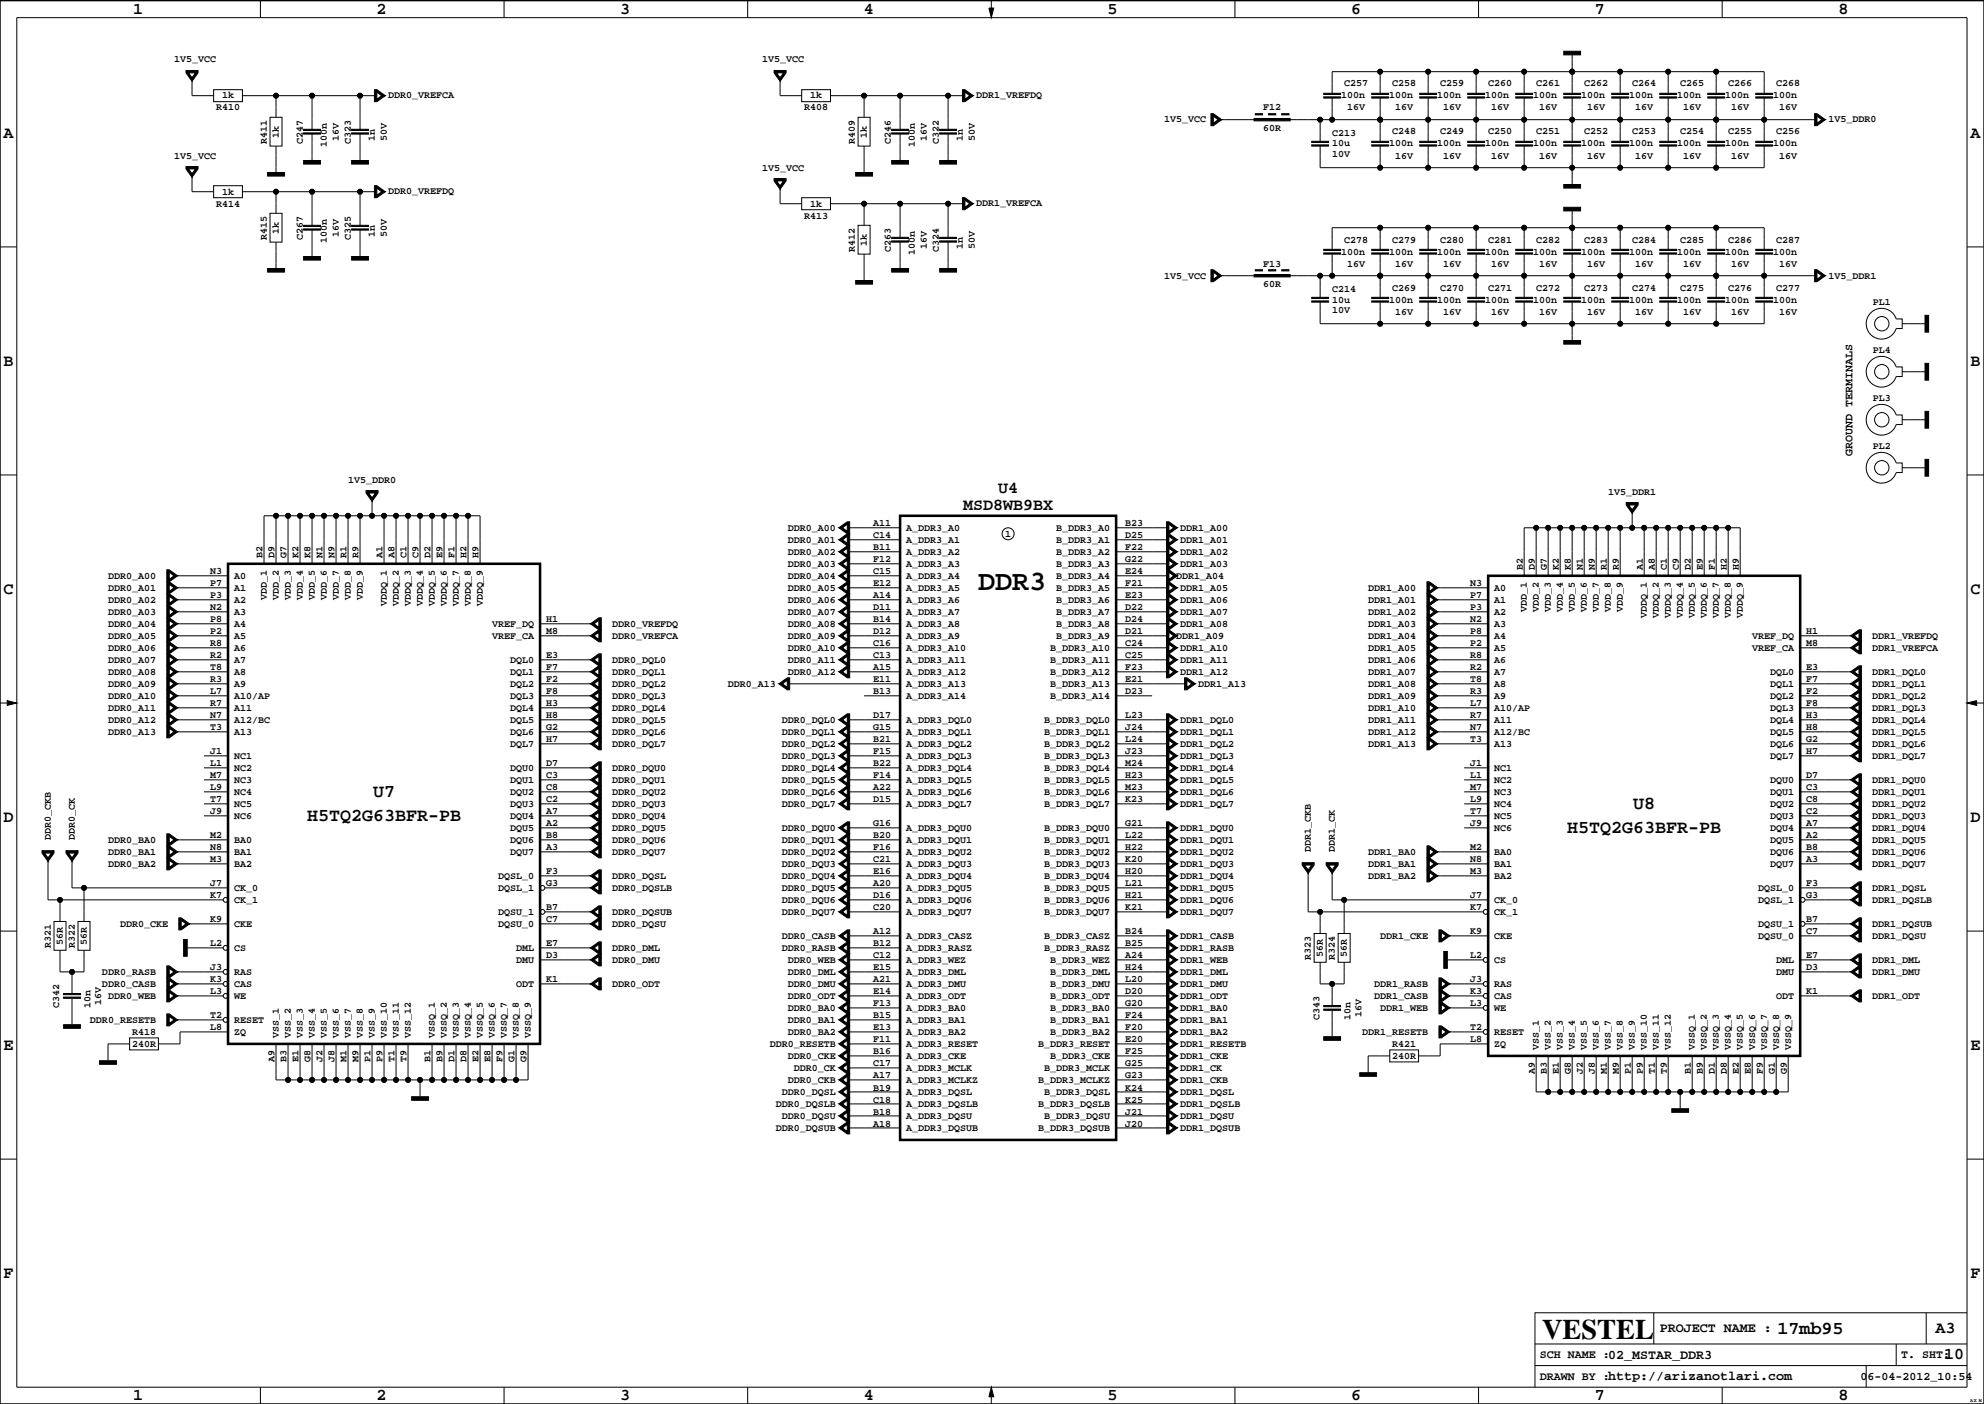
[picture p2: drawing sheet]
<svg xmlns="http://www.w3.org/2000/svg" width="420mm" height="297mm" viewBox="0 0 420 297" stroke-linecap="round" stroke-linejoin="round" font-family="sans-serif">
<defs><g id="words">
<g font-size="6">
<text x="207" y="124.8">DDR3</text>
<text x="326.3" y="283.3">VESTEL</text>
</g>
<g font-size="3.9">
<text x="65" y="173.7">H5TQ2G63BFR-PB</text>
<text x="78.9" y="168.6">U7</text>
<text x="345.6" y="171.2">U8</text>
<text x="331.6" y="176.2">H5TQ2G63BFR-PB</text>
<text x="376.1" y="282.1">17mb95</text>
</g>
<g font-size="3.5">
<text x="28.1" y="2.9">1</text>
<text x="79.7" y="2.9">2</text>
<text x="131.2" y="2.9">3</text>
<text x="182.8" y="2.9">4</text>
<text x="234.3" y="2.9">5</text>
<text x="285.9" y="2.9">6</text>
<text x="337.4" y="2.9">7</text>
<text x="389" y="2.9">8</text>
<text x=".7" y="29.1">A</text>
<text x="416.9" y="29.1">A</text>
<text x=".7" y="77.4">B</text>
<text x="416.9" y="77.4">B</text>
<text x="203.8" y="107.8">MSD8WB9BX</text>
<text x="211.2" y="104.3">U4</text>
<text x=".7" y="125.6">C</text>
<text x="416.9" y="125.6">C</text>
<text x=".7" y="173.9">D</text>
<text x="416.9" y="173.9">D</text>
<text x=".7" y="222.1">E</text>
<text x="416.9" y="222.1">E</text>
<text x=".7" y="270.4">F</text>
<text x="416.9" y="270.4">F</text>
<text x="409.5" y="282">A3</text>
<text x="411.4" y="287.6">10</text>
<text x="28.1" y="296.3">1</text>
<text x="79.7" y="296.3">2</text>
<text x="131.2" y="296.3">3</text>
<text x="182.8" y="296.3">4</text>
<text x="234.3" y="296.3">5</text>
<text x="285.9" y="296.3">6</text>
<text x="337.4" y="296.3">7</text>
<text x="389" y="296.3">8</text>
</g>
<g font-size="2.8">
<text x="351.2" y="281.8">PROJECT NAME :</text>
<text x="340.3" y="287.4">02_MSTAR_DDR3</text>
<text x="340.3" y="292">http://arizanotlari.com</text>
</g>
<g font-size="2.5">
<text x="392" y="96.4" transform="rotate(-90 392 96.4)">GROUND TERMINALS</text>
<text x="325.8" y="287.3">SCH NAME :</text>
<text x="402.2" y="287.3">T. SHT:</text>
<text x="325.8" y="291.9">DRAWN BY :</text>
<text x="393.7" y="291.9">06-04-2012_10:54</text>
</g>
<g font-size="2.1">
<text x="36.8" y="13.2">1V5_VCC</text>
<text x="161.3" y="13.2">1V5_VCC</text>
<text x="45.7" y="23.4">R410</text>
<text x="47" y="20.8">1k</text>
<text x="82.1" y="20.8">DDR0_VREFCA</text>
<text x="170.1" y="23.4">R408</text>
<text x="171.4" y="20.8">1k</text>
<text x="206.6" y="20.8">DDR1_VREFDQ</text>
<text x="267.3" y="23.4">F12</text>
<text x="283.8" y="20.8">100n</text>
<text x="284.4" y="18.3">C257</text>
<text x="285" y="23.4">16V</text>
<text x="293.9" y="20.8">100n</text>
<text x="294.6" y="18.3">C258</text>
<text x="295.2" y="23.4">16V</text>
<text x="304.1" y="20.8">100n</text>
<text x="304.7" y="18.3">C259</text>
<text x="305.4" y="23.4">16V</text>
<text x="314.3" y="20.8">100n</text>
<text x="314.9" y="18.3">C260</text>
<text x="315.5" y="23.4">16V</text>
<text x="324.4" y="20.8">100n</text>
<text x="325" y="18.3">C261</text>
<text x="325.7" y="23.4">16V</text>
<text x="334.6" y="20.8">100n</text>
<text x="335.2" y="18.3">C262</text>
<text x="335.8" y="23.4">16V</text>
<text x="344.7" y="20.8">100n</text>
<text x="345.4" y="18.3">C264</text>
<text x="346" y="23.4">16V</text>
<text x="354.9" y="20.8">100n</text>
<text x="355.5" y="18.3">C265</text>
<text x="356.2" y="23.4">16V</text>
<text x="365" y="20.8">100n</text>
<text x="365.7" y="18.3">C266</text>
<text x="366.3" y="23.4">16V</text>
<text x="375.2" y="20.8">100n</text>
<text x="375.8" y="18.3">C268</text>
<text x="376.5" y="23.4">16V</text>
<text x="59" y="29.1" transform="rotate(-90 59 29.1)">1k</text>
<text x="71.7" y="29.8" transform="rotate(-90 71.7 29.8)">16V</text>
<text x="79.3" y="29.8" transform="rotate(-90 79.3 29.8)">1n</text>
<text x="81.9" y="29.8" transform="rotate(-90 81.9 29.8)">50V</text>
<text x="183.4" y="29.1" transform="rotate(-90 183.4 29.1)">1k</text>
<text x="196.1" y="29.8" transform="rotate(-90 196.1 29.8)">16V</text>
<text x="203.7" y="29.8" transform="rotate(-90 203.7 29.8)">1n</text>
<text x="206.3" y="29.8" transform="rotate(-90 206.3 29.8)">50V</text>
<text x="246.3" y="25.9">1V5_VCC</text>
<text x="267.3" y="27.7">60R</text>
<text x="281.9" y="28.7">C213</text>
<text x="294.6" y="28.5">C248</text>
<text x="304.7" y="28.5">C249</text>
<text x="314.9" y="28.5">C250</text>
<text x="325" y="28.5">C251</text>
<text x="335.2" y="28.5">C252</text>
<text x="345.4" y="28.5">C253</text>
<text x="355.5" y="28.5">C254</text>
<text x="365.7" y="28.5">C255</text>
<text x="375.8" y="28.5">C256</text>
<text x="386.9" y="25.9">1V5_DDR0</text>
<text x="36.8" y="33.5">1V5_VCC</text>
<text x="56.5" y="30.4" transform="rotate(-90 56.5 30.4)">R411</text>
<text x="64.1" y="30.4" transform="rotate(-90 64.1 30.4)">C247</text>
<text x="69.2" y="31" transform="rotate(-90 69.2 31)">100n</text>
<text x="74.2" y="30.4" transform="rotate(-90 74.2 30.4)">C323</text>
<text x="180.9" y="30.4" transform="rotate(-90 180.9 30.4)">R409</text>
<text x="188.5" y="30.4" transform="rotate(-90 188.5 30.4)">C246</text>
<text x="193.6" y="31" transform="rotate(-90 193.6 31)">100n</text>
<text x="198.7" y="30.4" transform="rotate(-90 198.7 30.4)">C322</text>
<text x="281.9" y="31">10u</text>
<text x="281.9" y="33.3">10V</text>
<text x="293.9" y="31">100n</text>
<text x="295.2" y="33.5">16V</text>
<text x="304.1" y="31">100n</text>
<text x="305.4" y="33.5">16V</text>
<text x="314.3" y="31">100n</text>
<text x="315.5" y="33.5">16V</text>
<text x="324.4" y="31">100n</text>
<text x="325.7" y="33.5">16V</text>
<text x="334.6" y="31">100n</text>
<text x="335.8" y="33.5">16V</text>
<text x="344.7" y="31">100n</text>
<text x="346" y="33.5">16V</text>
<text x="354.9" y="31">100n</text>
<text x="356.2" y="33.5">16V</text>
<text x="365" y="31">100n</text>
<text x="366.3" y="33.5">16V</text>
<text x="375.2" y="31">100n</text>
<text x="376.5" y="33.5">16V</text>
<text x="47" y="41.2">1k</text>
<text x="82.1" y="41.1">DDR0_VREFDQ</text>
<text x="161.3" y="36.1">1V5_VCC</text>
<text x="45.7" y="43.7">R414</text>
<text x="170.1" y="46.2">R413</text>
<text x="171.4" y="43.7">1k</text>
<text x="206.6" y="43.7">DDR1_VREFCA</text>
<text x="56.5" y="50.7" transform="rotate(-90 56.5 50.7)">R415</text>
<text x="59" y="49.4" transform="rotate(-90 59 49.4)">1k</text>
<text x="64.1" y="50.7" transform="rotate(-90 64.1 50.7)">C267</text>
<text x="69.2" y="51.4" transform="rotate(-90 69.2 51.4)">100n</text>
<text x="71.7" y="50.1" transform="rotate(-90 71.7 50.1)">16V</text>
<text x="74.2" y="50.7" transform="rotate(-90 74.2 50.7)">C325</text>
<text x="79.3" y="50.1" transform="rotate(-90 79.3 50.1)">1n</text>
<text x="81.9" y="50.1" transform="rotate(-90 81.9 50.1)">50V</text>
<text x="180.9" y="53.3" transform="rotate(-90 180.9 53.3)">R412</text>
<text x="183.4" y="52" transform="rotate(-90 183.4 52)">1k</text>
<text x="188.5" y="53.3" transform="rotate(-90 188.5 53.3)">C263</text>
<text x="193.6" y="53.9" transform="rotate(-90 193.6 53.9)">100n</text>
<text x="196.1" y="52.6" transform="rotate(-90 196.1 52.6)">16V</text>
<text x="198.7" y="53.3" transform="rotate(-90 198.7 53.3)">C324</text>
<text x="203.7" y="52.6" transform="rotate(-90 203.7 52.6)">1n</text>
<text x="206.3" y="52.6" transform="rotate(-90 206.3 52.6)">50V</text>
<text x="283.8" y="53.8">100n</text>
<text x="284.4" y="51.3">C278</text>
<text x="293.9" y="53.8">100n</text>
<text x="294.6" y="51.3">C279</text>
<text x="304.1" y="53.8">100n</text>
<text x="304.7" y="51.3">C280</text>
<text x="314.3" y="53.8">100n</text>
<text x="314.9" y="51.3">C281</text>
<text x="324.4" y="53.8">100n</text>
<text x="325" y="51.3">C282</text>
<text x="334.6" y="53.8">100n</text>
<text x="335.2" y="51.3">C283</text>
<text x="344.7" y="53.8">100n</text>
<text x="345.4" y="51.3">C284</text>
<text x="354.9" y="53.8">100n</text>
<text x="355.5" y="51.3">C285</text>
<text x="365" y="53.8">100n</text>
<text x="365.7" y="51.3">C286</text>
<text x="375.2" y="53.8">100n</text>
<text x="375.8" y="51.3">C287</text>
<text x="246.3" y="58.9">1V5_VCC</text>
<text x="267.3" y="56.4">F13</text>
<text x="285" y="56.4">16V</text>
<text x="295.2" y="56.4">16V</text>
<text x="305.4" y="56.4">16V</text>
<text x="315.5" y="56.4">16V</text>
<text x="325.7" y="56.4">16V</text>
<text x="335.8" y="56.4">16V</text>
<text x="346" y="56.4">16V</text>
<text x="356.2" y="56.4">16V</text>
<text x="366.3" y="56.4">16V</text>
<text x="376.5" y="56.4">16V</text>
<text x="386.9" y="58.9">1V5_DDR1</text>
<text x="267.3" y="60.7">60R</text>
<text x="281.9" y="64">10u</text>
<text x="281.9" y="61.7">C214</text>
<text x="293.9" y="64">100n</text>
<text x="294.6" y="61.5">C269</text>
<text x="304.1" y="64">100n</text>
<text x="304.7" y="61.5">C270</text>
<text x="314.3" y="64">100n</text>
<text x="314.9" y="61.5">C271</text>
<text x="324.4" y="64">100n</text>
<text x="325" y="61.5">C272</text>
<text x="334.6" y="64">100n</text>
<text x="335.2" y="61.5">C273</text>
<text x="344.7" y="64">100n</text>
<text x="345.4" y="61.5">C274</text>
<text x="354.9" y="64">100n</text>
<text x="355.5" y="61.5">C275</text>
<text x="365" y="64">100n</text>
<text x="365.7" y="61.5">C276</text>
<text x="375.2" y="64">100n</text>
<text x="375.8" y="61.5">C277</text>
<text x="396.3" y="64.5">PL1</text>
<text x="281.9" y="66.3">10V</text>
<text x="295.2" y="66.5">16V</text>
<text x="305.4" y="66.5">16V</text>
<text x="315.5" y="66.5">16V</text>
<text x="325.7" y="66.5">16V</text>
<text x="335.8" y="66.5">16V</text>
<text x="346" y="66.5">16V</text>
<text x="356.2" y="66.5">16V</text>
<text x="366.3" y="66.5">16V</text>
<text x="376.5" y="66.5">16V</text>
<text x="396.3" y="74.7">PL4</text>
<text x="396.3" y="84.8">PL3</text>
<text x="396.3" y="95">PL2</text>
<text x="73.6" y="102.1">1V5_DDR0</text>
<text x="340.3" y="104.6">1V5_DDR1</text>
<text x="166.7" y="112.3">DDR0_A00</text>
<text x="184.7" y="113.9">C14</text>
<text x="184.7" y="111.4">A11</text>
<text x="191.7" y="112.3">A_DDR3_A0</text>
<text x="212.7" y="113.5">1</text>
<text x="223.5" y="112.3">B_DDR3_A0</text>
<text x="238.1" y="113.9">D25</text>
<text x="238.1" y="111.4">B23</text>
<text x="249.7" y="112.3">DDR1_A00</text>
<text x="55.6" y="118" transform="rotate(-90 55.6 118)">B2</text>
<text x="58.1" y="118" transform="rotate(-90 58.1 118)">D9</text>
<text x="60.6" y="118" transform="rotate(-90 60.6 118)">G7</text>
<text x="63.2" y="118" transform="rotate(-90 63.2 118)">K2</text>
<text x="65.7" y="118" transform="rotate(-90 65.7 118)">K8</text>
<text x="68.3" y="118" transform="rotate(-90 68.3 118)">N1</text>
<text x="70.8" y="118" transform="rotate(-90 70.8 118)">N9</text>
<text x="73.3" y="118" transform="rotate(-90 73.3 118)">R1</text>
<text x="75.9" y="118" transform="rotate(-90 75.9 118)">R9</text>
<text x="81" y="118" transform="rotate(-90 81 118)">A1</text>
<text x="83.5" y="118" transform="rotate(-90 83.5 118)">A8</text>
<text x="86" y="118" transform="rotate(-90 86 118)">C1</text>
<text x="88.6" y="118" transform="rotate(-90 88.6 118)">C9</text>
<text x="91.1" y="118" transform="rotate(-90 91.1 118)">D2</text>
<text x="93.7" y="118" transform="rotate(-90 93.7 118)">E9</text>
<text x="96.2" y="118" transform="rotate(-90 96.2 118)">F1</text>
<text x="98.7" y="118" transform="rotate(-90 98.7 118)">H2</text>
<text x="101.3" y="118" transform="rotate(-90 101.3 118)">H9</text>
<text x="166.7" y="114.8">DDR0_A01</text>
<text x="166.7" y="117.3">DDR0_A02</text>
<text x="166.7" y="119.9">DDR0_A03</text>
<text x="184.7" y="119">F12</text>
<text x="184.7" y="116.4">B11</text>
<text x="191.7" y="114.8">A_DDR3_A1</text>
<text x="191.7" y="117.3">A_DDR3_A2</text>
<text x="191.7" y="119.9">A_DDR3_A3</text>
<text x="223.5" y="114.8">B_DDR3_A1</text>
<text x="223.5" y="117.3">B_DDR3_A2</text>
<text x="223.5" y="119.9">B_DDR3_A3</text>
<text x="238.1" y="119">G22</text>
<text x="238.1" y="116.4">F22</text>
<text x="249.7" y="114.8">DDR1_A01</text>
<text x="249.7" y="117.3">DDR1_A02</text>
<text x="249.7" y="119.9">DDR1_A03</text>
<text x="22.9" y="122.4">DDR0_A00</text>
<text x="22.9" y="125">DDR0_A01</text>
<text x="44.4" y="124.1">P7</text>
<text x="44.4" y="121.5">N3</text>
<text x="49.5" y="122.4">A0</text>
<text x="49.5" y="125">A1</text>
<text x="166.7" y="122.4">DDR0_A04</text>
<text x="166.7" y="124.9">DDR0_A05</text>
<text x="184.7" y="124.1">E12</text>
<text x="184.7" y="121.5">C15</text>
<text x="191.7" y="122.4">A_DDR3_A4</text>
<text x="191.7" y="125">A_DDR3_A5</text>
<text x="223.5" y="122.4">B_DDR3_A4</text>
<text x="223.5" y="125">B_DDR3_A5</text>
<text x="238.1" y="124.1">F21</text>
<text x="238.1" y="121.5">E24</text>
<text x="248.9" y="122.4">DDR1_A04</text>
<text x="249.7" y="124.9">DDR1_A05</text>
<text x="289.5" y="125">DDR1_A00</text>
<text x="311.1" y="124.1">N3</text>
<text x="316.2" y="125">A0</text>
<text x="322.2" y="120.5" transform="rotate(-90 322.2 120.5)">B2</text>
<text x="324.7" y="120.5" transform="rotate(-90 324.7 120.5)">D9</text>
<text x="327.3" y="120.5" transform="rotate(-90 327.3 120.5)">G7</text>
<text x="329.8" y="120.5" transform="rotate(-90 329.8 120.5)">K2</text>
<text x="332.4" y="120.5" transform="rotate(-90 332.4 120.5)">K8</text>
<text x="334.9" y="120.5" transform="rotate(-90 334.9 120.5)">N1</text>
<text x="337.4" y="120.5" transform="rotate(-90 337.4 120.5)">N9</text>
<text x="340" y="120.5" transform="rotate(-90 340 120.5)">R1</text>
<text x="342.5" y="120.5" transform="rotate(-90 342.5 120.5)">R9</text>
<text x="347.6" y="120.5" transform="rotate(-90 347.6 120.5)">A1</text>
<text x="350.1" y="120.5" transform="rotate(-90 350.1 120.5)">A8</text>
<text x="352.7" y="120.5" transform="rotate(-90 352.7 120.5)">C1</text>
<text x="355.2" y="120.5" transform="rotate(-90 355.2 120.5)">C9</text>
<text x="357.8" y="120.5" transform="rotate(-90 357.8 120.5)">D2</text>
<text x="360.3" y="120.5" transform="rotate(-90 360.3 120.5)">E9</text>
<text x="362.8" y="120.5" transform="rotate(-90 362.8 120.5)">F1</text>
<text x="365.4" y="120.5" transform="rotate(-90 365.4 120.5)">H2</text>
<text x="367.9" y="120.5" transform="rotate(-90 367.9 120.5)">H9</text>
<text x="22.9" y="130">DDR0_A03</text>
<text x="22.9" y="127.5">DDR0_A02</text>
<text x="44.4" y="131.7">P8</text>
<text x="44.4" y="129.1">N2</text>
<text x="44.4" y="126.6">P3</text>
<text x="49.5" y="127.5">A2</text>
<text x="49.5" y="130">A3</text>
<text x="56.5" y="126.9" transform="rotate(-90 56.5 126.9)">VDD_1</text>
<text x="59" y="126.9" transform="rotate(-90 59 126.9)">VDD_2</text>
<text x="61.5" y="126.9" transform="rotate(-90 61.5 126.9)">VDD_3</text>
<text x="64.1" y="126.9" transform="rotate(-90 64.1 126.9)">VDD_4</text>
<text x="66.6" y="126.9" transform="rotate(-90 66.6 126.9)">VDD_5</text>
<text x="69.2" y="126.9" transform="rotate(-90 69.2 126.9)">VDD_6</text>
<text x="71.7" y="126.9" transform="rotate(-90 71.7 126.9)">VDD_7</text>
<text x="74.2" y="126.9" transform="rotate(-90 74.2 126.9)">VDD_8</text>
<text x="76.8" y="126.9" transform="rotate(-90 76.8 126.9)">VDD_9</text>
<text x="81.9" y="128.2" transform="rotate(-90 81.9 128.2)">VDDQ_1</text>
<text x="84.4" y="128.2" transform="rotate(-90 84.4 128.2)">VDDQ_2</text>
<text x="86.9" y="128.2" transform="rotate(-90 86.9 128.2)">VDDQ_3</text>
<text x="89.5" y="128.2" transform="rotate(-90 89.5 128.2)">VDDQ_4</text>
<text x="92" y="128.2" transform="rotate(-90 92 128.2)">VDDQ_5</text>
<text x="94.6" y="128.2" transform="rotate(-90 94.6 128.2)">VDDQ_6</text>
<text x="97.1" y="128.2" transform="rotate(-90 97.1 128.2)">VDDQ_7</text>
<text x="99.6" y="128.2" transform="rotate(-90 99.6 128.2)">VDDQ_8</text>
<text x="102.2" y="128.2" transform="rotate(-90 102.2 128.2)">VDDQ_9</text>
<text x="115.5" y="131.7">H1</text>
<text x="166.7" y="127.5">DDR0_A06</text>
<text x="166.7" y="130">DDR0_A07</text>
<text x="184.7" y="131.7">B14</text>
<text x="184.7" y="129.1">D11</text>
<text x="184.7" y="126.6">A14</text>
<text x="191.7" y="127.5">A_DDR3_A6</text>
<text x="191.7" y="130">A_DDR3_A7</text>
<text x="223.5" y="127.5">B_DDR3_A6</text>
<text x="223.5" y="130">B_DDR3_A7</text>
<text x="238.1" y="131.7">D24</text>
<text x="238.1" y="129.1">D22</text>
<text x="238.1" y="126.6">E23</text>
<text x="249.7" y="127.5">DDR1_A06</text>
<text x="249.7" y="130">DDR1_A07</text>
<text x="289.5" y="130">DDR1_A02</text>
<text x="289.5" y="127.5">DDR1_A01</text>
<text x="311.1" y="131.7">N2</text>
<text x="311.1" y="129.1">P3</text>
<text x="311.1" y="126.6">P7</text>
<text x="316.2" y="127.5">A1</text>
<text x="316.2" y="130">A2</text>
<text x="323.1" y="129.4" transform="rotate(-90 323.1 129.4)">VDD_1</text>
<text x="325.6" y="129.4" transform="rotate(-90 325.6 129.4)">VDD_2</text>
<text x="328.2" y="129.4" transform="rotate(-90 328.2 129.4)">VDD_3</text>
<text x="330.7" y="129.4" transform="rotate(-90 330.7 129.4)">VDD_4</text>
<text x="333.3" y="129.4" transform="rotate(-90 333.3 129.4)">VDD_5</text>
<text x="335.8" y="129.4" transform="rotate(-90 335.8 129.4)">VDD_6</text>
<text x="338.3" y="129.4" transform="rotate(-90 338.3 129.4)">VDD_7</text>
<text x="340.9" y="129.4" transform="rotate(-90 340.9 129.4)">VDD_8</text>
<text x="343.4" y="129.4" transform="rotate(-90 343.4 129.4)">VDD_9</text>
<text x="348.5" y="130.7" transform="rotate(-90 348.5 130.7)">VDDQ_1</text>
<text x="351" y="130.7" transform="rotate(-90 351 130.7)">VDDQ_2</text>
<text x="353.6" y="130.7" transform="rotate(-90 353.6 130.7)">VDDQ_3</text>
<text x="356.1" y="130.7" transform="rotate(-90 356.1 130.7)">VDDQ_4</text>
<text x="358.7" y="130.7" transform="rotate(-90 358.7 130.7)">VDDQ_5</text>
<text x="361.2" y="130.7" transform="rotate(-90 361.2 130.7)">VDDQ_6</text>
<text x="363.7" y="130.7" transform="rotate(-90 363.7 130.7)">VDDQ_7</text>
<text x="366.3" y="130.7" transform="rotate(-90 366.3 130.7)">VDDQ_8</text>
<text x="368.8" y="130.7" transform="rotate(-90 368.8 130.7)">VDDQ_9</text>
<text x="22.9" y="137.7">DDR0_A06</text>
<text x="22.9" y="135.1">DDR0_A05</text>
<text x="22.9" y="132.6">DDR0_A04</text>
<text x="44.4" y="136.8">R8</text>
<text x="44.4" y="134.2">P2</text>
<text x="49.5" y="132.6">A4</text>
<text x="49.5" y="135.1">A5</text>
<text x="49.5" y="137.7">A6</text>
<text x="104.1" y="132.6">VREF_DQ</text>
<text x="104.1" y="135.1">VREF_CA</text>
<text x="115.5" y="134.2">M8</text>
<text x="129.5" y="132.6">DDR0_VREFDQ</text>
<text x="129.5" y="135.1">DDR0_VREFCA</text>
<text x="166.7" y="132.6">DDR0_A08</text>
<text x="166.7" y="135.1">DDR0_A09</text>
<text x="166.7" y="137.6">DDR0_A10</text>
<text x="184.7" y="136.8">C16</text>
<text x="184.7" y="134.2">D12</text>
<text x="191.7" y="132.6">A_DDR3_A8</text>
<text x="191.7" y="135.1">A_DDR3_A9</text>
<text x="191.7" y="137.7">A_DDR3_A10</text>
<text x="222.2" y="137.7">B_DDR3_A10</text>
<text x="223.5" y="132.6">B_DDR3_A8</text>
<text x="223.5" y="135.1">B_DDR3_A9</text>
<text x="238.1" y="136.8">C24</text>
<text x="238.1" y="134.2">D21</text>
<text x="248.9" y="135.1">DDR1_A09</text>
<text x="249.7" y="132.6">DDR1_A08</text>
<text x="249.7" y="137.6">DDR1_A10</text>
<text x="289.5" y="137.7">DDR1_A05</text>
<text x="289.5" y="135.1">DDR1_A04</text>
<text x="289.5" y="132.6">DDR1_A03</text>
<text x="311.1" y="136.8">P2</text>
<text x="311.1" y="134.2">P8</text>
<text x="316.2" y="132.6">A3</text>
<text x="316.2" y="135.1">A4</text>
<text x="316.2" y="137.7">A5</text>
<text x="370.8" y="135.1">VREF_DQ</text>
<text x="370.8" y="137.7">VREF_CA</text>
<text x="382.2" y="136.8">M8</text>
<text x="382.2" y="134.2">H1</text>
<text x="396.1" y="137.7">DDR1_VREFCA</text>
<text x="396.1" y="135.1">DDR1_VREFDQ</text>
<text x="22.9" y="142.7">DDR0_A08</text>
<text x="22.9" y="140.2">DDR0_A07</text>
<text x="44.4" y="141.8">T8</text>
<text x="44.4" y="139.3">R2</text>
<text x="49.5" y="140.2">A7</text>
<text x="49.5" y="142.7">A8</text>
<text x="107.9" y="140.2">DQL0</text>
<text x="107.9" y="142.7">DQL1</text>
<text x="115.5" y="141.8">F7</text>
<text x="115.5" y="139.3">E3</text>
<text x="129.5" y="140.2">DDR0_DQL0</text>
<text x="129.5" y="142.7">DDR0_DQL1</text>
<text x="166.7" y="140.2">DDR0_A11</text>
<text x="166.7" y="142.7">DDR0_A12</text>
<text x="184.7" y="141.8">A15</text>
<text x="184.7" y="139.3">C13</text>
<text x="191.7" y="140.2">A_DDR3_A11</text>
<text x="191.7" y="142.7">A_DDR3_A12</text>
<text x="222.2" y="140.2">B_DDR3_A11</text>
<text x="222.2" y="142.7">B_DDR3_A12</text>
<text x="238.1" y="141.8">F23</text>
<text x="238.1" y="139.3">C25</text>
<text x="249.7" y="140.2">DDR1_A11</text>
<text x="249.7" y="142.7">DDR1_A12</text>
<text x="289.5" y="140.2">DDR1_A06</text>
<text x="289.5" y="142.7">DDR1_A07</text>
<text x="311.1" y="141.8">R2</text>
<text x="311.1" y="139.3">R8</text>
<text x="316.2" y="140.2">A6</text>
<text x="316.2" y="142.7">A7</text>
<text x="374.6" y="142.7">DQL0</text>
<text x="382.2" y="141.8">E3</text>
<text x="396.1" y="142.7">DDR1_DQL0</text>
<text x="22.9" y="147.8">DDR0_A10</text>
<text x="22.9" y="145.3">DDR0_A09</text>
<text x="44.4" y="149.5">R7</text>
<text x="44.4" y="146.9">L7</text>
<text x="44.4" y="144.4">R3</text>
<text x="49.5" y="145.3">A9</text>
<text x="49.5" y="147.8">A10/AP</text>
<text x="107.9" y="145.3">DQL2</text>
<text x="107.9" y="147.8">DQL3</text>
<text x="115.5" y="149.5">H3</text>
<text x="115.5" y="146.9">F8</text>
<text x="115.5" y="144.4">F2</text>
<text x="129.5" y="145.3">DDR0_DQL2</text>
<text x="129.5" y="147.8">DDR0_DQL3</text>
<text x="154" y="145.3">DDR0_A13</text>
<text x="184.7" y="146.9">B13</text>
<text x="184.7" y="144.4">E11</text>
<text x="191.7" y="145.3">A_DDR3_A13</text>
<text x="191.7" y="147.8">A_DDR3_A14</text>
<text x="222.2" y="145.3">B_DDR3_A13</text>
<text x="222.2" y="147.8">B_DDR3_A14</text>
<text x="238.1" y="146.9">D23</text>
<text x="238.1" y="144.4">E21</text>
<text x="253.6" y="145.3">DDR1_A13</text>
<text x="289.5" y="147.8">DDR1_A09</text>
<text x="289.5" y="145.3">DDR1_A08</text>
<text x="311.1" y="149.5">L7</text>
<text x="311.1" y="146.9">R3</text>
<text x="311.1" y="144.4">T8</text>
<text x="316.2" y="145.3">A8</text>
<text x="316.2" y="147.8">A9</text>
<text x="374.6" y="145.3">DQL1</text>
<text x="374.6" y="147.8">DQL2</text>
<text x="382.2" y="149.5">F8</text>
<text x="382.2" y="146.9">F2</text>
<text x="382.2" y="144.4">F7</text>
<text x="396.1" y="145.3">DDR1_DQL1</text>
<text x="396.1" y="147.8">DDR1_DQL2</text>
<text x="22.9" y="152.9">DDR0_A12</text>
<text x="22.9" y="150.3">DDR0_A11</text>
<text x="22.9" y="155.4">DDR0_A13</text>
<text x="44.4" y="154.5">T3</text>
<text x="44.4" y="152">N7</text>
<text x="49.5" y="150.3">A11</text>
<text x="49.5" y="152.9">A12/BC</text>
<text x="49.5" y="155.4">A13</text>
<text x="107.9" y="150.3">DQL4</text>
<text x="107.9" y="152.9">DQL5</text>
<text x="107.9" y="155.4">DQL6</text>
<text x="115.5" y="154.5">G2</text>
<text x="115.5" y="152">H8</text>
<text x="129.5" y="150.3">DDR0_DQL4</text>
<text x="129.5" y="152.9">DDR0_DQL5</text>
<text x="129.5" y="155.4">DDR0_DQL6</text>
<text x="165.4" y="152.9">DDR0_DQL0</text>
<text x="165.4" y="155.4">DDR0_DQL1</text>
<text x="184.7" y="154.5">G15</text>
<text x="184.7" y="152">D17</text>
<text x="191.7" y="152.9">A_DDR3_DQL0</text>
<text x="191.7" y="155.4">A_DDR3_DQL1</text>
<text x="220.9" y="152.9">B_DDR3_DQL0</text>
<text x="220.9" y="155.4">B_DDR3_DQL1</text>
<text x="238.1" y="154.5">J24</text>
<text x="238.1" y="152">L23</text>
<text x="249.7" y="152.9">DDR1_DQL0</text>
<text x="249.7" y="155.4">DDR1_DQL1</text>
<text x="289.5" y="155.4">DDR1_A12</text>
<text x="289.5" y="150.3">DDR1_A10</text>
<text x="289.5" y="152.9">DDR1_A11</text>
<text x="311.1" y="154.5">N7</text>
<text x="311.1" y="152">R7</text>
<text x="316.2" y="150.3">A10/AP</text>
<text x="316.2" y="152.9">A11</text>
<text x="316.2" y="155.4">A12/BC</text>
<text x="374.6" y="150.3">DQL3</text>
<text x="374.6" y="152.9">DQL4</text>
<text x="374.6" y="155.4">DQL5</text>
<text x="382.2" y="154.5">H8</text>
<text x="382.2" y="152">H3</text>
<text x="396.1" y="150.3">DDR1_DQL3</text>
<text x="396.1" y="152.9">DDR1_DQL4</text>
<text x="396.1" y="155.4">DDR1_DQL5</text>
<text x="44.4" y="159.6">J1</text>
<text x="49.5" y="160.5">NC1</text>
<text x="107.9" y="158">DQL7</text>
<text x="115.5" y="157.1">H7</text>
<text x="129.5" y="158">DDR0_DQL7</text>
<text x="165.4" y="158">DDR0_DQL2</text>
<text x="165.4" y="160.5">DDR0_DQL3</text>
<text x="184.7" y="159.6">F15</text>
<text x="184.7" y="157.1">B21</text>
<text x="191.7" y="158">A_DDR3_DQL2</text>
<text x="191.7" y="160.5">A_DDR3_DQL3</text>
<text x="220.9" y="158">B_DDR3_DQL2</text>
<text x="220.9" y="160.5">B_DDR3_DQL3</text>
<text x="238.1" y="159.6">J23</text>
<text x="238.1" y="157.1">L24</text>
<text x="249.7" y="158">DDR1_DQL2</text>
<text x="249.7" y="160.5">DDR1_DQL3</text>
<text x="289.5" y="158">DDR1_A13</text>
<text x="311.1" y="157.1">T3</text>
<text x="316.2" y="158">A13</text>
<text x="374.6" y="158">DQL6</text>
<text x="374.6" y="160.5">DQL7</text>
<text x="382.2" y="159.6">H7</text>
<text x="382.2" y="157.1">G2</text>
<text x="396.1" y="158">DDR1_DQL6</text>
<text x="396.1" y="160.5">DDR1_DQL7</text>
<text x="44.4" y="167.2">L9</text>
<text x="44.4" y="164.7">M7</text>
<text x="44.4" y="162.1">L1</text>
<text x="49.5" y="163">NC2</text>
<text x="49.5" y="165.6">NC3</text>
<text x="107.9" y="163">DQU0</text>
<text x="107.9" y="165.6">DQU1</text>
<text x="115.5" y="167.2">C8</text>
<text x="115.5" y="164.7">C3</text>
<text x="115.5" y="162.1">D7</text>
<text x="129.5" y="163">DDR0_DQU0</text>
<text x="129.5" y="165.6">DDR0_DQU1</text>
<text x="165.4" y="163">DDR0_DQL4</text>
<text x="165.4" y="165.6">DDR0_DQL5</text>
<text x="184.7" y="167.2">A22</text>
<text x="184.7" y="164.7">F14</text>
<text x="184.7" y="162.1">B22</text>
<text x="191.7" y="163">A_DDR3_DQL4</text>
<text x="191.7" y="165.6">A_DDR3_DQL5</text>
<text x="220.9" y="163">B_DDR3_DQL4</text>
<text x="220.9" y="165.6">B_DDR3_DQL5</text>
<text x="238.1" y="167.2">M23</text>
<text x="238.1" y="164.7">H23</text>
<text x="238.1" y="162.1">M24</text>
<text x="249.7" y="163">DDR1_DQL4</text>
<text x="249.7" y="165.6">DDR1_DQL5</text>
<text x="311.1" y="167.2">M7</text>
<text x="311.1" y="164.7">L1</text>
<text x="311.1" y="162.1">J1</text>
<text x="316.2" y="163">NC1</text>
<text x="316.2" y="165.6">NC2</text>
<text x="374.6" y="165.6">DQU0</text>
<text x="382.2" y="167.2">C3</text>
<text x="382.2" y="164.7">D7</text>
<text x="396.1" y="165.6">DDR1_DQU0</text>
<text x="44.4" y="172.3">J9</text>
<text x="44.4" y="169.8">T7</text>
<text x="49.5" y="168.1">NC4</text>
<text x="49.5" y="170.7">NC5</text>
<text x="49.5" y="173.2">NC6</text>
<text x="107.9" y="168.1">DQU2</text>
<text x="107.9" y="170.7">DQU3</text>
<text x="107.9" y="173.2">DQU4</text>
<text x="115.5" y="172.3">A7</text>
<text x="115.5" y="169.8">C2</text>
<text x="129.5" y="168.1">DDR0_DQU2</text>
<text x="129.5" y="170.7">DDR0_DQU3</text>
<text x="129.5" y="173.2">DDR0_DQU4</text>
<text x="165.4" y="168.1">DDR0_DQL6</text>
<text x="165.4" y="170.7">DDR0_DQL7</text>
<text x="184.7" y="169.8">D15</text>
<text x="191.7" y="168.1">A_DDR3_DQL6</text>
<text x="191.7" y="170.7">A_DDR3_DQL7</text>
<text x="220.9" y="168.1">B_DDR3_DQL6</text>
<text x="220.9" y="170.7">B_DDR3_DQL7</text>
<text x="238.1" y="169.8">K23</text>
<text x="249.7" y="168.1">DDR1_DQL6</text>
<text x="249.7" y="170.7">DDR1_DQL7</text>
<text x="311.1" y="172.3">T7</text>
<text x="311.1" y="169.8">L9</text>
<text x="316.2" y="168.1">NC3</text>
<text x="316.2" y="170.7">NC4</text>
<text x="316.2" y="173.2">NC5</text>
<text x="374.6" y="168.1">DQU1</text>
<text x="374.6" y="170.7">DQU2</text>
<text x="374.6" y="173.2">DQU3</text>
<text x="382.2" y="172.3">C2</text>
<text x="382.2" y="169.8">C8</text>
<text x="396.1" y="168.1">DDR1_DQU1</text>
<text x="396.1" y="170.7">DDR1_DQU2</text>
<text x="396.1" y="173.2">DDR1_DQU3</text>
<text x="10.8" y="177.7" transform="rotate(-90 10.8 177.7)">DDR0_CKB</text>
<text x="15.8" y="177.7" transform="rotate(-90 15.8 177.7)">DDR0_CK</text>
<text x="22.9" y="178.3">DDR0_BA0</text>
<text x="44.4" y="179.9">N8</text>
<text x="44.4" y="177.4">M2</text>
<text x="49.5" y="178.3">BA0</text>
<text x="107.9" y="175.7">DQU5</text>
<text x="107.9" y="178.3">DQU6</text>
<text x="115.5" y="179.9">A3</text>
<text x="115.5" y="177.4">B8</text>
<text x="115.5" y="174.8">A2</text>
<text x="129.5" y="175.7">DDR0_DQU5</text>
<text x="129.5" y="178.3">DDR0_DQU6</text>
<text x="165.4" y="175.7">DDR0_DQU0</text>
<text x="165.4" y="178.3">DDR0_DQU1</text>
<text x="184.7" y="179.9">F16</text>
<text x="184.7" y="177.4">B20</text>
<text x="184.7" y="174.8">G16</text>
<text x="191.7" y="175.7">A_DDR3_DQU0</text>
<text x="191.7" y="178.3">A_DDR3_DQU1</text>
<text x="220.9" y="175.7">B_DDR3_DQU0</text>
<text x="220.9" y="178.3">B_DDR3_DQU1</text>
<text x="238.1" y="179.9">H22</text>
<text x="238.1" y="177.4">L22</text>
<text x="238.1" y="174.8">G21</text>
<text x="249.7" y="175.7">DDR1_DQU0</text>
<text x="249.7" y="178.3">DDR1_DQU1</text>
<text x="311.1" y="179.9">M2</text>
<text x="311.1" y="174.8">J9</text>
<text x="316.2" y="175.7">NC6</text>
<text x="374.6" y="175.7">DQU4</text>
<text x="374.6" y="178.3">DQU5</text>
<text x="382.2" y="179.9">B8</text>
<text x="382.2" y="177.4">A2</text>
<text x="382.2" y="174.8">A7</text>
<text x="396.1" y="175.7">DDR1_DQU4</text>
<text x="396.1" y="178.3">DDR1_DQU5</text>
<text x="22.9" y="183.4">DDR0_BA2</text>
<text x="22.9" y="180.8">DDR0_BA1</text>
<text x="44.4" y="182.5">M3</text>
<text x="49.5" y="180.8">BA1</text>
<text x="49.5" y="183.4">BA2</text>
<text x="105.4" y="185.9">DQSL_0</text>
<text x="107.9" y="180.8">DQU7</text>
<text x="115.5" y="185">F3</text>
<text x="129.5" y="185.9">DDR0_DQSL</text>
<text x="129.5" y="180.8">DDR0_DQU7</text>
<text x="165.4" y="180.8">DDR0_DQU2</text>
<text x="165.4" y="183.4">DDR0_DQU3</text>
<text x="165.4" y="185.9">DDR0_DQU4</text>
<text x="184.7" y="185">E16</text>
<text x="184.7" y="182.5">C21</text>
<text x="191.7" y="180.8">A_DDR3_DQU2</text>
<text x="191.7" y="183.4">A_DDR3_DQU3</text>
<text x="191.7" y="185.9">A_DDR3_DQU4</text>
<text x="220.9" y="180.8">B_DDR3_DQU2</text>
<text x="220.9" y="183.4">B_DDR3_DQU3</text>
<text x="220.9" y="185.9">B_DDR3_DQU4</text>
<text x="238.1" y="185">H20</text>
<text x="238.1" y="182.5">K20</text>
<text x="249.7" y="180.8">DDR1_DQU2</text>
<text x="249.7" y="183.4">DDR1_DQU3</text>
<text x="249.7" y="185.9">DDR1_DQU4</text>
<text x="277.4" y="180.2" transform="rotate(-90 277.4 180.2)">DDR1_CKB</text>
<text x="282.5" y="180.2" transform="rotate(-90 282.5 180.2)">DDR1_CK</text>
<text x="289.5" y="185.9">DDR1_BA2</text>
<text x="289.5" y="183.4">DDR1_BA1</text>
<text x="289.5" y="180.8">DDR1_BA0</text>
<text x="311.1" y="185">M3</text>
<text x="311.1" y="182.5">N8</text>
<text x="316.2" y="180.8">BA0</text>
<text x="316.2" y="183.4">BA1</text>
<text x="316.2" y="185.9">BA2</text>
<text x="374.6" y="180.8">DQU6</text>
<text x="374.6" y="183.4">DQU7</text>
<text x="382.2" y="182.5">A3</text>
<text x="396.1" y="180.8">DDR1_DQU6</text>
<text x="396.1" y="183.4">DDR1_DQU7</text>
<text x="44.4" y="190.1">K7</text>
<text x="44.4" y="187.5">J7</text>
<text x="49.5" y="188.4">CK_0</text>
<text x="49.5" y="191">CK_1</text>
<text x="105.4" y="188.4">DQSL_1</text>
<text x="115.5" y="187.5">G3</text>
<text x="129.5" y="188.4">DDR0_DQSLB</text>
<text x="165.4" y="188.4">DDR0_DQU5</text>
<text x="165.4" y="191">DDR0_DQU6</text>
<text x="184.7" y="190.1">D16</text>
<text x="184.7" y="187.5">A20</text>
<text x="191.7" y="188.4">A_DDR3_DQU5</text>
<text x="191.7" y="191">A_DDR3_DQU6</text>
<text x="220.9" y="188.4">B_DDR3_DQU5</text>
<text x="220.9" y="191">B_DDR3_DQU6</text>
<text x="238.1" y="190.1">H21</text>
<text x="238.1" y="187.5">L21</text>
<text x="249.7" y="188.4">DDR1_DQU5</text>
<text x="249.7" y="191">DDR1_DQU6</text>
<text x="311.1" y="190.1">J7</text>
<text x="316.2" y="191">CK_0</text>
<text x="372" y="188.4">DQSL_0</text>
<text x="372" y="191">DQSL_1</text>
<text x="382.2" y="190.1">G3</text>
<text x="382.2" y="187.5">F3</text>
<text x="396.1" y="191">DDR1_DQSLB</text>
<text x="396.1" y="188.4">DDR1_DQSL</text>
<text x="25.4" y="196.1">DDR0_CKE</text>
<text x="44.4" y="195.2">K9</text>
<text x="49.5" y="196.1">CKE</text>
<text x="105.4" y="193.5">DQSU_1</text>
<text x="105.4" y="196.1">DQSU_0</text>
<text x="115.5" y="195.2">C7</text>
<text x="115.5" y="192.6">B7</text>
<text x="129.5" y="193.5">DDR0_DQSUB</text>
<text x="129.5" y="196.1">DDR0_DQSU</text>
<text x="165.4" y="193.5">DDR0_DQU7</text>
<text x="184.7" y="197.7">A12</text>
<text x="184.7" y="192.6">C20</text>
<text x="191.7" y="193.5">A_DDR3_DQU7</text>
<text x="220.9" y="193.5">B_DDR3_DQU7</text>
<text x="238.1" y="197.7">B24</text>
<text x="238.1" y="192.6">K21</text>
<text x="249.7" y="193.5">DDR1_DQU7</text>
<text x="311.1" y="197.7">K9</text>
<text x="311.1" y="192.6">K7</text>
<text x="316.2" y="193.5">CK_1</text>
<text x="372" y="196.1">DQSU_1</text>
<text x="382.2" y="197.7">C7</text>
<text x="382.2" y="195.2">B7</text>
<text x="396.1" y="196.1">DDR1_DQSUB</text>
<text x="10.8" y="200.5" transform="rotate(-90 10.8 200.5)">R321</text>
<text x="13.3" y="199.9" transform="rotate(-90 13.3 199.9)">56R</text>
<text x="15.8" y="200.5" transform="rotate(-90 15.8 200.5)">R322</text>
<text x="18.4" y="199.9" transform="rotate(-90 18.4 199.9)">56R</text>
<text x="44.4" y="200.2">L2</text>
<text x="49.5" y="201.1">CS</text>
<text x="109.2" y="201.1">DML</text>
<text x="109.2" y="203.7">DMU</text>
<text x="115.5" y="202.8">D3</text>
<text x="115.5" y="200.2">E7</text>
<text x="129.5" y="203.7">DDR0_DMU</text>
<text x="129.5" y="201.1">DDR0_DML</text>
<text x="165.4" y="198.6">DDR0_CASB</text>
<text x="165.4" y="201.1">DDR0_RASB</text>
<text x="166.7" y="203.7">DDR0_WEB</text>
<text x="184.7" y="202.8">C12</text>
<text x="184.7" y="200.2">B12</text>
<text x="191.7" y="198.6">A_DDR3_CASZ</text>
<text x="191.7" y="201.1">A_DDR3_RASZ</text>
<text x="191.7" y="203.7">A_DDR3_WEZ</text>
<text x="220.9" y="198.6">B_DDR3_CASZ</text>
<text x="220.9" y="201.1">B_DDR3_RASZ</text>
<text x="222.2" y="203.7">B_DDR3_WEZ</text>
<text x="238.1" y="202.8">A24</text>
<text x="238.1" y="200.2">B25</text>
<text x="249.7" y="203.7">DDR1_WEB</text>
<text x="249.7" y="201.1">DDR1_RASB</text>
<text x="249.7" y="198.6">DDR1_CASB</text>
<text x="277.4" y="203.1" transform="rotate(-90 277.4 203.1)">R323</text>
<text x="279.9" y="202.4" transform="rotate(-90 279.9 202.4)">56R</text>
<text x="282.5" y="203.1" transform="rotate(-90 282.5 203.1)">R324</text>
<text x="285" y="202.4" transform="rotate(-90 285 202.4)">56R</text>
<text x="292" y="198.6">DDR1_CKE</text>
<text x="311.1" y="202.8">L2</text>
<text x="316.2" y="198.6">CKE</text>
<text x="316.2" y="203.7">CS</text>
<text x="372" y="198.6">DQSU_0</text>
<text x="375.8" y="203.7">DML</text>
<text x="382.2" y="202.8">E7</text>
<text x="396.1" y="203.7">DDR1_DML</text>
<text x="396.1" y="198.6">DDR1_DQSU</text>
<text x="21.6" y="208.8">DDR0_CASB</text>
<text x="21.6" y="206.2">DDR0_RASB</text>
<text x="44.4" y="207.9">K3</text>
<text x="44.4" y="205.3">J3</text>
<text x="49.5" y="206.2">RAS</text>
<text x="49.5" y="208.8">CAS</text>
<text x="109.2" y="208.8">ODT</text>
<text x="115.5" y="207.9">K1</text>
<text x="129.5" y="208.8">DDR0_ODT</text>
<text x="166.7" y="206.2">DDR0_DML</text>
<text x="166.7" y="208.7">DDR0_DMU</text>
<text x="184.7" y="207.9">A21</text>
<text x="184.7" y="205.3">E15</text>
<text x="191.7" y="206.2">A_DDR3_DML</text>
<text x="191.7" y="208.8">A_DDR3_DMU</text>
<text x="222.2" y="206.2">B_DDR3_DML</text>
<text x="222.2" y="208.8">B_DDR3_DMU</text>
<text x="238.1" y="207.9">L20</text>
<text x="238.1" y="205.3">H24</text>
<text x="249.7" y="208.7">DDR1_DMU</text>
<text x="249.7" y="206.2">DDR1_DML</text>
<text x="290.8" y="208.8">DDR1_RASB</text>
<text x="311.1" y="207.9">J3</text>
<text x="316.2" y="208.8">RAS</text>
<text x="375.8" y="206.2">DMU</text>
<text x="382.2" y="205.3">D3</text>
<text x="396.1" y="206.2">DDR1_DMU</text>
<text x="12.5" y="213.2" transform="rotate(-90 12.5 213.2)">C342</text>
<text x="19.1" y="213.2" transform="rotate(-90 19.1 213.2)">10n</text>
<text x="21.4" y="212.6" transform="rotate(-90 21.4 212.6)">16V</text>
<text x="22.9" y="211.3">DDR0_WEB</text>
<text x="44.4" y="215.5">T2</text>
<text x="44.4" y="210.4">L3</text>
<text x="49.5" y="211.3">WE</text>
<text x="166.7" y="211.3">DDR0_ODT</text>
<text x="166.7" y="213.8">DDR0_BA0</text>
<text x="184.7" y="215.5">B15</text>
<text x="184.7" y="212.9">F13</text>
<text x="184.7" y="210.4">E14</text>
<text x="191.7" y="211.3">A_DDR3_ODT</text>
<text x="191.7" y="213.8">A_DDR3_BA0</text>
<text x="222.2" y="211.3">B_DDR3_ODT</text>
<text x="222.2" y="213.8">B_DDR3_BA0</text>
<text x="238.1" y="215.5">F24</text>
<text x="238.1" y="212.9">G20</text>
<text x="238.1" y="210.4">D20</text>
<text x="249.7" y="213.8">DDR1_BA0</text>
<text x="249.7" y="211.3">DDR1_ODT</text>
<text x="279.2" y="215.8" transform="rotate(-90 279.2 215.8)">C343</text>
<text x="285.8" y="215.8" transform="rotate(-90 285.8 215.8)">10n</text>
<text x="288.1" y="215.1" transform="rotate(-90 288.1 215.1)">16V</text>
<text x="290.8" y="211.3">DDR1_CASB</text>
<text x="292" y="213.8">DDR1_WEB</text>
<text x="311.1" y="212.9">L3</text>
<text x="311.1" y="210.4">K3</text>
<text x="316.2" y="211.3">CAS</text>
<text x="316.2" y="213.8">WE</text>
<text x="375.8" y="211.3">ODT</text>
<text x="382.2" y="210.4">K1</text>
<text x="396.1" y="211.3">DDR1_ODT</text>
<text x="19" y="216.4">DDR0_RESETB</text>
<text x="27.9" y="221.5">240R</text>
<text x="27.9" y="218.9">R418</text>
<text x="44.4" y="218">L8</text>
<text x="49.5" y="216.4">RESET</text>
<text x="49.5" y="218.9">ZQ</text>
<text x="59" y="219.6" transform="rotate(-90 59 219.6)">VSS_1</text>
<text x="61.5" y="219.6" transform="rotate(-90 61.5 219.6)">VSS_2</text>
<text x="64.1" y="219.6" transform="rotate(-90 64.1 219.6)">VSS_3</text>
<text x="66.6" y="219.6" transform="rotate(-90 66.6 219.6)">VSS_4</text>
<text x="69.2" y="219.6" transform="rotate(-90 69.2 219.6)">VSS_5</text>
<text x="71.7" y="219.6" transform="rotate(-90 71.7 219.6)">VSS_6</text>
<text x="74.2" y="219.6" transform="rotate(-90 74.2 219.6)">VSS_7</text>
<text x="76.8" y="219.6" transform="rotate(-90 76.8 219.6)">VSS_8</text>
<text x="79.3" y="219.6" transform="rotate(-90 79.3 219.6)">VSS_9</text>
<text x="81.9" y="219.6" transform="rotate(-90 81.9 219.6)">VSS_10</text>
<text x="84.4" y="219.6" transform="rotate(-90 84.4 219.6)">VSS_11</text>
<text x="86.9" y="219.6" transform="rotate(-90 86.9 219.6)">VSS_12</text>
<text x="92" y="219.6" transform="rotate(-90 92 219.6)">VSSQ_1</text>
<text x="94.6" y="219.6" transform="rotate(-90 94.6 219.6)">VSSQ_2</text>
<text x="97.1" y="219.6" transform="rotate(-90 97.1 219.6)">VSSQ_3</text>
<text x="99.6" y="219.6" transform="rotate(-90 99.6 219.6)">VSSQ_4</text>
<text x="102.2" y="219.6" transform="rotate(-90 102.2 219.6)">VSSQ_5</text>
<text x="104.7" y="219.6" transform="rotate(-90 104.7 219.6)">VSSQ_6</text>
<text x="107.3" y="219.6" transform="rotate(-90 107.3 219.6)">VSSQ_7</text>
<text x="109.8" y="219.6" transform="rotate(-90 109.8 219.6)">VSSQ_8</text>
<text x="112.3" y="219.6" transform="rotate(-90 112.3 219.6)">VSSQ_9</text>
<text x="162.9" y="221.4">DDR0_RESETB</text>
<text x="166.7" y="216.4">DDR0_BA1</text>
<text x="166.7" y="218.9">DDR0_BA2</text>
<text x="184.7" y="220.6">F11</text>
<text x="184.7" y="218">E13</text>
<text x="191.7" y="216.4">A_DDR3_BA1</text>
<text x="191.7" y="218.9">A_DDR3_BA2</text>
<text x="191.7" y="221.5">A_DDR3_RESET</text>
<text x="219.7" y="221.5">B_DDR3_RESET</text>
<text x="222.2" y="216.4">B_DDR3_BA1</text>
<text x="222.2" y="218.9">B_DDR3_BA2</text>
<text x="238.1" y="220.6">E20</text>
<text x="238.1" y="218">F20</text>
<text x="249.7" y="221.4">DDR1_RESETB</text>
<text x="249.7" y="218.9">DDR1_BA2</text>
<text x="249.7" y="216.4">DDR1_BA1</text>
<text x="288.2" y="218.9">DDR1_RESETB</text>
<text x="294.6" y="221.5">R421</text>
<text x="311.1" y="220.6">L8</text>
<text x="311.1" y="218">T2</text>
<text x="316.2" y="218.9">RESET</text>
<text x="316.2" y="221.5">ZQ</text>
<text x="58.1" y="224.7" transform="rotate(-90 58.1 224.7)">A9</text>
<text x="60.6" y="224.7" transform="rotate(-90 60.6 224.7)">B3</text>
<text x="63.2" y="224.7" transform="rotate(-90 63.2 224.7)">E1</text>
<text x="65.7" y="224.7" transform="rotate(-90 65.7 224.7)">G8</text>
<text x="68.3" y="224.7" transform="rotate(-90 68.3 224.7)">J2</text>
<text x="70.8" y="224.7" transform="rotate(-90 70.8 224.7)">J8</text>
<text x="73.3" y="224.7" transform="rotate(-90 73.3 224.7)">M1</text>
<text x="75.9" y="224.7" transform="rotate(-90 75.9 224.7)">M9</text>
<text x="78.4" y="224.7" transform="rotate(-90 78.4 224.7)">P1</text>
<text x="81" y="224.7" transform="rotate(-90 81 224.7)">P9</text>
<text x="83.5" y="224.7" transform="rotate(-90 83.5 224.7)">T1</text>
<text x="86" y="224.7" transform="rotate(-90 86 224.7)">T9</text>
<text x="91.1" y="224.7" transform="rotate(-90 91.1 224.7)">B1</text>
<text x="93.7" y="224.7" transform="rotate(-90 93.7 224.7)">B9</text>
<text x="96.2" y="224.7" transform="rotate(-90 96.2 224.7)">D1</text>
<text x="98.7" y="224.7" transform="rotate(-90 98.7 224.7)">D8</text>
<text x="101.3" y="224.7" transform="rotate(-90 101.3 224.7)">E2</text>
<text x="103.8" y="224.7" transform="rotate(-90 103.8 224.7)">E8</text>
<text x="106.4" y="224.7" transform="rotate(-90 106.4 224.7)">F9</text>
<text x="108.9" y="224.7" transform="rotate(-90 108.9 224.7)">G1</text>
<text x="111.4" y="224.7" transform="rotate(-90 111.4 224.7)">G9</text>
<text x="166.7" y="224">DDR0_CKE</text>
<text x="168" y="226.5">DDR0_CK</text>
<text x="184.7" y="225.6">C17</text>
<text x="184.7" y="223.1">B16</text>
<text x="191.7" y="224">A_DDR3_CKE</text>
<text x="191.7" y="226.5">A_DDR3_MCLK</text>
<text x="220.9" y="226.5">B_DDR3_MCLK</text>
<text x="222.2" y="224">B_DDR3_CKE</text>
<text x="238.1" y="225.6">G25</text>
<text x="238.1" y="223.1">F25</text>
<text x="249.7" y="226.5">DDR1_CK</text>
<text x="249.7" y="224">DDR1_CKE</text>
<text x="294.6" y="224">240R</text>
<text x="324.7" y="227.2" transform="rotate(-90 324.7 227.2)">A9</text>
<text x="325.6" y="222.1" transform="rotate(-90 325.6 222.1)">VSS_1</text>
<text x="327.3" y="227.2" transform="rotate(-90 327.3 227.2)">B3</text>
<text x="328.2" y="222.1" transform="rotate(-90 328.2 222.1)">VSS_2</text>
<text x="329.8" y="227.2" transform="rotate(-90 329.8 227.2)">E1</text>
<text x="330.7" y="222.1" transform="rotate(-90 330.7 222.1)">VSS_3</text>
<text x="332.4" y="227.2" transform="rotate(-90 332.4 227.2)">G8</text>
<text x="333.3" y="222.1" transform="rotate(-90 333.3 222.1)">VSS_4</text>
<text x="334.9" y="227.2" transform="rotate(-90 334.9 227.2)">J2</text>
<text x="335.8" y="222.1" transform="rotate(-90 335.8 222.1)">VSS_5</text>
<text x="337.4" y="227.2" transform="rotate(-90 337.4 227.2)">J8</text>
<text x="338.3" y="222.1" transform="rotate(-90 338.3 222.1)">VSS_6</text>
<text x="340" y="227.2" transform="rotate(-90 340 227.2)">M1</text>
<text x="340.9" y="222.1" transform="rotate(-90 340.9 222.1)">VSS_7</text>
<text x="342.5" y="227.2" transform="rotate(-90 342.5 227.2)">M9</text>
<text x="343.4" y="222.1" transform="rotate(-90 343.4 222.1)">VSS_8</text>
<text x="345.1" y="227.2" transform="rotate(-90 345.1 227.2)">P1</text>
<text x="346" y="222.1" transform="rotate(-90 346 222.1)">VSS_9</text>
<text x="347.6" y="227.2" transform="rotate(-90 347.6 227.2)">P9</text>
<text x="348.5" y="222.1" transform="rotate(-90 348.5 222.1)">VSS_10</text>
<text x="350.1" y="227.2" transform="rotate(-90 350.1 227.2)">T1</text>
<text x="351" y="222.1" transform="rotate(-90 351 222.1)">VSS_11</text>
<text x="352.7" y="227.2" transform="rotate(-90 352.7 227.2)">T9</text>
<text x="353.6" y="222.1" transform="rotate(-90 353.6 222.1)">VSS_12</text>
<text x="357.8" y="227.2" transform="rotate(-90 357.8 227.2)">B1</text>
<text x="358.7" y="222.1" transform="rotate(-90 358.7 222.1)">VSSQ_1</text>
<text x="360.3" y="227.2" transform="rotate(-90 360.3 227.2)">B9</text>
<text x="361.2" y="222.1" transform="rotate(-90 361.2 222.1)">VSSQ_2</text>
<text x="362.8" y="227.2" transform="rotate(-90 362.8 227.2)">D1</text>
<text x="363.7" y="222.1" transform="rotate(-90 363.7 222.1)">VSSQ_3</text>
<text x="365.4" y="227.2" transform="rotate(-90 365.4 227.2)">D8</text>
<text x="366.3" y="222.1" transform="rotate(-90 366.3 222.1)">VSSQ_4</text>
<text x="367.9" y="227.2" transform="rotate(-90 367.9 227.2)">E2</text>
<text x="368.8" y="222.1" transform="rotate(-90 368.8 222.1)">VSSQ_5</text>
<text x="370.5" y="227.2" transform="rotate(-90 370.5 227.2)">E8</text>
<text x="371.4" y="222.1" transform="rotate(-90 371.4 222.1)">VSSQ_6</text>
<text x="373" y="227.2" transform="rotate(-90 373 227.2)">F9</text>
<text x="373.9" y="222.1" transform="rotate(-90 373.9 222.1)">VSSQ_7</text>
<text x="375.5" y="227.2" transform="rotate(-90 375.5 227.2)">G1</text>
<text x="376.4" y="222.1" transform="rotate(-90 376.4 222.1)">VSSQ_8</text>
<text x="378.1" y="227.2" transform="rotate(-90 378.1 227.2)">G9</text>
<text x="379" y="222.1" transform="rotate(-90 379 222.1)">VSSQ_9</text>
<text x="165.4" y="231.6">DDR0_DQSL</text>
<text x="166.7" y="229.1">DDR0_CKB</text>
<text x="184.7" y="233.3">C18</text>
<text x="184.7" y="230.7">B19</text>
<text x="184.7" y="228.2">A17</text>
<text x="191.7" y="229.1">A_DDR3_MCLKZ</text>
<text x="191.7" y="231.6">A_DDR3_DQSL</text>
<text x="219.7" y="229.1">B_DDR3_MCLKZ</text>
<text x="220.9" y="231.6">B_DDR3_DQSL</text>
<text x="238.1" y="233.3">K25</text>
<text x="238.1" y="230.7">K24</text>
<text x="238.1" y="228.2">G23</text>
<text x="249.7" y="231.6">DDR1_DQSL</text>
<text x="249.7" y="229.1">DDR1_CKB</text>
<text x="164.2" y="234.1">DDR0_DQSLB</text>
<text x="164.2" y="239.2">DDR0_DQSUB</text>
<text x="165.4" y="236.7">DDR0_DQSU</text>
<text x="184.7" y="238.3">A18</text>
<text x="184.7" y="235.8">B18</text>
<text x="191.7" y="234.1">A_DDR3_DQSLB</text>
<text x="191.7" y="236.7">A_DDR3_DQSU</text>
<text x="191.7" y="239.2">A_DDR3_DQSUB</text>
<text x="219.7" y="234.1">B_DDR3_DQSLB</text>
<text x="219.7" y="239.2">B_DDR3_DQSUB</text>
<text x="220.9" y="236.7">B_DDR3_DQSU</text>
<text x="238.1" y="238.3">J20</text>
<text x="238.1" y="235.8">J21</text>
<text x="249.7" y="239.2">DDR1_DQSUB</text>
<text x="249.7" y="236.7">DDR1_DQSU</text>
<text x="249.7" y="234.1">DDR1_DQSLB</text>
</g>
<text font-size="1.1" x="416.9" y="296.6">AX M</text>
</g></defs>
<g fill="none" stroke="#000" stroke-width=".21">
<path d="M3.6 3.7h412.6v289.8h-412.6zM40.6 17.2v3h4.6M45.2 19h6.1v2.5h-6.1zM55.1 .2v3.5M106.7 .2v3.5M158.2 .2v3.5M165.1 17.2v3h4.5M169.6 19h6.1v2.5h-6.1zM209.8 .2v1.5M261.3 .2v3.5M281.9 19.7v-4.5h91.4v4.5M292 15.2v4.5"/>
<path d="M302.2 15.2v4.5M312.3 15.2v4.5M312.9 .2v3.5M322.5 15.2v4.5M332.7 15.2h.1M332.7 11.6v8.1M342.8 15.2v4.5M353 15.2v4.5M363.1 15.2v4.5M364.4 .2v3.5M419.9 .1h-419.9v296.9M40.6 37.5v3.1h4.6"/>
<path d="M45.2 39.3h6.1v2.5h-6.1zM51.3 20.2h27.9M57.1 24.8h2.6v6.1h-2.6zM58.4 20.2v4.6M58.4 30.9v5.6M66 20.2v7.2M66 28.4v5.6M76.2 20.2v7.2M76.2 28.4v5.6M175.7 20.2h28M181.6 24.8h2.5v6.1h-2.5zM182.8 20.2v4.6"/>
<path d="M182.8 30.9v5.6M190.5 20.2v7.2M190.5 28.4v5.6M200.6 20.2v7.2M200.6 28.4v5.6M258.5 25.3h6.9M273 25.3h111M279.3 25.3v4.6M279.3 30.9v4.6h94v-4.6M281.9 20.7v4.6M292 35.5h.1M292 25.3h.1"/>
<path d="M292 20.7v9.2M292 30.9v4.6M302.2 20.7v9.2M302.2 30.9v4.6M312.3 20.7v9.2M312.3 30.9v4.6M322.5 35.5h.1M322.5 20.7v9.2M322.5 30.9v4.6M332.7 20.7v9.2M332.7 30.9v8.1M342.8 20.7v9.2"/>
<path d="M342.8 30.9v4.6M353 20.7v9.2M353 30.9v4.6M363.1 25.3h.1M363.1 20.7v9.2M363.1 30.9v4.6M373.3 20.7v9.2M0 52.2h3.6M51.3 40.6h27.9M57.1 45.1h2.6v6.1h-2.6zM58.4 40.6v4.5M58.4 51.2v5.6"/>
<path d="M66 40.6v7.1M66 48.7v5.6M76.2 40.6v7.1M76.2 48.7v5.6M165.1 40v3.1h4.5M169.6 41.8h6.1v2.6h-6.1zM175.7 43.1h28M181.6 47.7h2.5v6.1h-2.5zM182.8 43.1v4.6M182.8 53.8v5.5M190.5 43.1v7.1M190.5 51.2v5.6"/>
<path d="M200.6 43.1v7.1M200.6 51.2v5.6M258.5 58.3h6.9M273 58.3h111M279.3 58.3v4.6M281.9 52.7v-4.5h91.4v4.5M281.9 53.8v4.5M292 58.3h.1M292 48.2v4.5M292 53.8v9.1M302.2 48.2v4.5M302.2 53.8v9.1"/>
<path d="M312.3 48.2v4.5M312.3 53.8v9.1M322.5 48.2v4.5M322.5 53.8v9.1M332.7 48.2h.1M332.7 44.6v8.1M332.7 53.8v9.1M342.8 48.2v4.5M342.8 53.8v9.1M353 48.2v4.5M353 53.8v9.1M363.1 58.3h.1"/>
<path d="M363.1 48.2v4.5M363.1 53.8v9.1M373.3 53.8v9.1M416.2 52.2h3.6M279.3 63.9v4.6h94v-4.6M292 68.5h.1M292 63.9v4.6M302.2 63.9v4.6M312.3 63.9v4.6M322.5 68.5h.1M322.5 63.9v4.6M332.7 63.9v8.1"/>
<path d="M342.8 63.9v4.6M353 63.9v4.6M363.1 63.9v4.6M395.9 66.1a3.3 3.3 0 0 1 5.3 1.4h1.3v2h-1.3a3.3 3.3 0 0 1-4.8 1.7 3.3 3.3 0 0 1-.5-5.1zM395.9 76.3a3.3 3.3 0 0 1 5.3 1.3h1.3v2.1h-1.3a3.3 3.3 0 0 1-4.8 1.7 3.3 3.3 0 0 1-.5-5.1zM402.5 68.5h4.8M402.5 78.6h4.8M395.9 96.6a3.3 3.3 0 0 1 5.3 1.3h1.3v2.1h-1.3a3.3 3.3 0 0 1-4.8 1.7 3.3 3.3 0 0 1-.5-5.1zM395.9 86.5a3.3 3.3 0 0 1 5.3 1.3h1.3v2h-1.3a3.3 3.3 0 0 1-4.8 1.8 3.3 3.3 0 0 1-.5-5.1zM402.5 99h4.8M402.5 88.8h4.8M0 100.5h3.6"/>
<path d="M55.9 119.3v-10.2h45.7v10.2M58.4 109.1v10.2M60.9 109.1v10.2M63.5 109.1v10.2M66 109.1v10.2M68.6 109.1v10.2M71.1 109.1v10.2M73.6 109.1v10.2M76.2 109.1v10.2M78.7 106.1v3M81.3 109.1v10.2M83.8 109.1v10.2"/>
<path d="M86.3 109.1v10.2M88.9 109.1v10.2M91.4 109.1v10.2M94 109.1v10.2M96.5 109.1v10.2M99 109.1v10.2M179.8 111.7h10.7M179.8 114.2h10.7M179.8 116.7h10.7M179.8 119.3h10.7M236.2 111.7h10.6M236.2 114.2h10.6"/>
<path d="M236.2 116.7h10.6M236.2 119.3h10.6M325 111.7v10.1M327.6 111.7v10.1M330.1 111.7v10.1M332.7 111.7v10.1M335.2 111.7v10.1M337.7 111.7v10.1M340.3 111.7v10.1M342.8 111.7v10.1M345.4 108.6v3.1M347.9 111.7v10.1"/>
<path d="M350.4 111.7v10.1M353 111.7v10.1M355.5 111.7v10.1M358.1 111.7v10.1M360.6 111.7v10.1M363.1 111.7v10.1M365.7 111.7v10.1M416.2 100.5h3.6M37.6 121.8h10.6M37.6 124.4h10.6M37.6 126.9h10.6M37.6 129.4h10.6"/>
<path d="M37.6 132h10.6M37.6 134.5h10.6M37.6 137.1h10.6M37.6 139.6h10.6M114.3 132h10.6M114.3 134.5h10.6M114.3 139.6h10.6M179.8 121.8h10.7M179.8 124.4h10.7M179.8 126.9h10.7M179.8 129.4h10.7M179.8 132h10.7"/>
<path d="M179.8 134.5h10.7M179.8 137.1h10.7M179.8 139.6h10.7M236.2 121.8h10.6M236.2 124.4h10.6M236.2 126.9h10.6M236.2 129.4h10.6M236.2 132h10.6M236.2 134.5h10.6M236.2 137.1h10.6M236.2 139.6h10.6M304.2 124.4h10.7"/>
<path d="M304.2 126.9h10.7M304.2 129.4h10.7M304.2 132h10.7M304.2 134.5h10.7M304.2 137.1h10.7M304.2 139.6h10.7M322.5 121.8v-10.1h45.7v10.1M380.9 134.5h10.7M380.9 137.1h10.7M0 148.7h1.5M37.6 142.1h10.6M37.6 144.7h10.6"/>
<path d="M37.6 147.2h10.6M37.6 152.3h10.6M37.6 154.8h10.6M37.6 149.8h10.6M43.2 159.9h5M114.3 142.1h10.6M114.3 144.7h10.6M114.3 147.2h10.6M114.3 152.3h10.6M114.3 154.8h10.6M114.3 157.4h10.6M114.3 149.8h10.6"/>
<path d="M167.1 144.7h23.4M179.8 142.1h10.7M179.8 152.3h10.7M179.8 154.8h10.7M179.8 157.4h10.7M179.8 159.9h10.7M182.8 147.2h7.7M236.2 142.1h10.6M236.2 144.7h14.4M236.2 147.2h7.6M236.2 152.3h10.6M236.2 154.8h10.6"/>
<path d="M236.2 157.4h10.6M236.2 159.9h10.6M304.2 142.1h10.7M304.2 144.7h10.7M304.2 147.2h10.7M304.2 152.3h10.7M304.2 154.8h10.7M304.2 157.4h10.7M304.2 149.8h10.7M380.9 142.1h10.7M380.9 144.7h10.7M380.9 147.2h10.7"/>
<path d="M380.9 152.3h10.7M380.9 154.8h10.7M380.9 157.4h10.7M380.9 159.9h10.7M380.9 149.8h10.7M418.2 148.7h1.6M37.6 177.7h10.6M43.2 162.4h5M43.2 165h5M43.2 167.5h5M43.2 170.1h5M43.2 172.6h5"/>
<path d="M114.3 162.4h10.6M114.3 165h10.6M114.3 167.5h10.6M114.3 170.1h10.6M114.3 175.1h10.6M114.3 177.7h10.6M114.3 172.6h10.6M179.8 162.4h10.7M179.8 165h10.7M179.8 167.5h10.7M179.8 170.1h10.7M179.8 175.1h10.7"/>
<path d="M179.8 177.7h10.7M236.2 162.4h10.6M236.2 165h10.6M236.2 167.5h10.6M236.2 170.1h10.6M236.2 175.1h10.6M236.2 177.7h10.6M309.8 162.4h5.1M309.8 165h5.1M309.8 167.5h5.1M309.8 170.1h5.1M309.8 175.1h5.1"/>
<path d="M309.8 172.6h5.1M380.9 165h10.7M380.9 167.5h10.7M380.9 170.1h10.7M380.9 175.1h10.7M380.9 177.7h10.7M380.9 172.6h10.7M0 197h3.6M10.2 182.3v8.1h37M11.4 195h2.6v6h-2.6zM12.7 190.4v4.6M15.2 182.3v5.5h33"/>
<path d="M16.5 195h2.5v6h-2.5zM17.8 187.8v7.2M37.6 180.2h10.6M37.6 182.8h10.6M40.1 195.5h8.1M114.3 180.2h10.6M114.3 185.3h10.6M114.3 195.5h10.6M115.3 187.8h9.6M115.3 192.9h9.6M179.8 180.2h10.7M179.8 182.8h10.7"/>
<path d="M179.8 185.3h10.7M179.8 187.8h10.7M179.8 190.4h10.7M179.8 192.9h10.7M179.8 198h10.7M236.2 180.2h10.6M236.2 182.8h10.6M236.2 185.3h10.6M236.2 187.8h10.6M236.2 190.4h10.6M236.2 192.9h10.6M236.2 198h10.6"/>
<path d="M276.8 184.8v8.1h37.1M278.1 197.5h2.5v6.1h-2.5zM279.3 192.9v4.6M281.9 184.8v5.6h33M283.1 197.5h2.6v6.1h-2.6zM284.4 190.4v7.1M304.2 180.2h10.7M304.2 182.8h10.7M304.2 185.3h10.7M306.8 198h8.1M380.9 180.2h10.7M380.9 182.8h10.7"/>
<path d="M380.9 187.8h10.7M380.9 198h10.7M381.9 190.4h9.7M381.9 195.5h9.7M416.2 197h3.6M12.7 201v4.6h5.1v-4.6M15.2 205.6v4.6M15.2 211.2v5.6M27.4 219.6h6.1v2.5h-6.1zM37.6 205.6h9.6M37.6 208.2h9.6M37.6 210.7h9.6"/>
<path d="M37.6 215.8h9.6M39.6 200.5h7.6M48.2 218.3h-10.1v2.6h-4.6M114.3 200.5h10.6M114.3 203.1h10.6M114.3 208.2h10.6M179.8 200.5h10.7M179.8 203.1h10.7M179.8 205.6h10.7M179.8 208.2h10.7M179.8 210.7h10.7M179.8 213.2h10.7"/>
<path d="M179.8 215.8h10.7M179.8 218.3h10.7M236.2 200.5h10.6M236.2 203.1h10.6M236.2 205.6h10.6M236.2 208.2h10.6M236.2 210.7h10.6M236.2 213.2h10.6M236.2 215.8h10.6M236.2 218.3h10.6M279.3 203.6v4.6h5.1v-4.6M281.9 208.2v4.5"/>
<path d="M281.9 213.7v5.6M306.3 203.1h7.6M306.8 208.2h7.1M306.8 210.7h7.1M306.8 213.2h7.1M306.8 218.3h7.1M380.9 203.1h10.7M380.9 205.6h10.7M380.9 210.7h10.7M27.4 220.9h-4.5v3.5M58.4 220.9v7.6h53.3v-7.6M60.9 220.9v7.6"/>
<path d="M63.5 220.9v7.6M66 220.9v7.6M68.6 220.9v7.6M71.1 220.9v7.6M73.6 220.9v7.6M76.2 220.9v7.6M78.7 220.9v7.6M81.3 220.9v7.6M83.8 220.9v7.6M86.3 220.9v7.6M88.9 228.5v3.5M91.4 220.9v7.6"/>
<path d="M94 220.9v7.6M96.5 220.9v7.6M99 220.9v7.6M101.6 220.9v7.6M104.1 220.9v7.6M106.7 220.9v7.6M109.2 220.9v7.6M179.8 220.9h10.7M179.8 223.4h10.7M179.8 225.9h10.7M179.8 228.5h10.7M179.8 231h10.7"/>
<path d="M179.8 233.6h10.7M179.8 236.1h10.7M179.8 238.6h10.7M236.2 220.9h10.6M236.2 223.4h10.6M236.2 225.9h10.6M236.2 228.5h10.6M236.2 231h10.6M236.2 233.6h10.6M236.2 236.1h10.6M236.2 238.6h10.6M294.1 222.1h6.1v2.6h-6.1z"/>
<path d="M294.1 223.4h-4.6v3.6M314.9 220.9h-10.2v2.5h-4.5M325 223.4v7.6h53.4v-7.6M327.6 223.4v7.6M330.1 223.4v7.6M332.7 223.4v7.6M335.2 223.4v7.6M337.7 223.4v7.6M340.3 223.4v7.6M342.8 223.4v7.6M345.4 223.4v7.6M347.9 223.4v7.6"/>
<path d="M350.4 223.4v7.6M353 223.4v7.6M355.5 231v3.6M358.1 223.4v7.6M360.6 223.4v7.6M363.1 223.4v7.6M365.7 223.4v7.6M368.2 223.4v7.6M370.8 223.4v7.6M373.3 223.4v7.6M375.8 223.4v7.6M0 245.2h3.6"/>
<path d="M416.2 245.2h3.6M349.9 277.7v6.6M407.6 277.7v6.6M416.2 277.7h-91.4v15.8M0 297h419.9M0 297v-296.8h419.8v296.8M55.1 293.5v3.5M106.7 293.5v3.5M158.2 293.5v3.5M209.8 295.5v1.5M261.3 293.5v3.5M312.9 293.5v3.5"/>
<path d="M324.8 284.3h91.4M324.8 288.9h91.4M364.4 293.5v3.5M394.9 288.9v4.6M401.2 284.3v4.6"/>
<circle cx="292" cy="15.2" r=".51"/>
<circle cx="302.2" cy="15.2" r=".51"/>
<circle cx="312.3" cy="15.2" r=".51"/>
<circle cx="322.5" cy="15.2" r=".51"/>
<circle cx="332.7" cy="15.2" r=".51"/>
<circle cx="342.8" cy="15.2" r=".51"/>
<circle cx="353" cy="15.2" r=".51"/>
<circle cx="363.1" cy="15.2" r=".51"/>
<circle cx="58.4" cy="20.2" r=".51"/>
<circle cx="66" cy="20.2" r=".51"/>
<circle cx="76.2" cy="20.2" r=".51"/>
<circle cx="182.8" cy="20.2" r=".51"/>
<circle cx="190.5" cy="20.2" r=".51"/>
<circle cx="200.6" cy="20.2" r=".51"/>
<circle cx="279.3" cy="25.3" r=".51"/>
<circle cx="281.9" cy="25.3" r=".51"/>
<circle cx="292" cy="35.5" r=".51"/>
<circle cx="292" cy="25.3" r=".51"/>
<circle cx="302.2" cy="35.5" r=".51"/>
<circle cx="302.2" cy="25.3" r=".51"/>
<circle cx="312.3" cy="35.5" r=".51"/>
<circle cx="312.3" cy="25.3" r=".51"/>
<circle cx="322.5" cy="35.5" r=".51"/>
<circle cx="322.5" cy="25.3" r=".51"/>
<circle cx="332.7" cy="35.5" r=".51"/>
<circle cx="332.7" cy="25.3" r=".51"/>
<circle cx="342.8" cy="35.5" r=".51"/>
<circle cx="342.8" cy="25.3" r=".51"/>
<circle cx="353" cy="35.5" r=".51"/>
<circle cx="353" cy="25.3" r=".51"/>
<circle cx="363.1" cy="35.5" r=".51"/>
<circle cx="363.1" cy="25.3" r=".51"/>
<circle cx="373.3" cy="25.3" r=".51"/>
<circle cx="58.4" cy="40.6" r=".51"/>
<circle cx="66" cy="40.6" r=".51"/>
<circle cx="76.2" cy="40.6" r=".51"/>
<circle cx="182.8" cy="43.1" r=".51"/>
<circle cx="190.5" cy="43.1" r=".51"/>
<circle cx="200.6" cy="43.1" r=".51"/>
<circle cx="279.3" cy="58.3" r=".51"/>
<circle cx="281.9" cy="58.3" r=".51"/>
<circle cx="292" cy="58.3" r=".51"/>
<circle cx="292" cy="48.2" r=".51"/>
<circle cx="302.2" cy="58.3" r=".51"/>
<circle cx="302.2" cy="48.2" r=".51"/>
<circle cx="312.3" cy="58.3" r=".51"/>
<circle cx="312.3" cy="48.2" r=".51"/>
<circle cx="322.5" cy="58.3" r=".51"/>
<circle cx="322.5" cy="48.2" r=".51"/>
<circle cx="332.7" cy="58.3" r=".51"/>
<circle cx="332.7" cy="48.2" r=".51"/>
<circle cx="342.8" cy="58.3" r=".51"/>
<circle cx="342.8" cy="48.2" r=".51"/>
<circle cx="353" cy="58.3" r=".51"/>
<circle cx="353" cy="48.2" r=".51"/>
<circle cx="363.1" cy="58.3" r=".51"/>
<circle cx="363.1" cy="48.2" r=".51"/>
<circle cx="373.3" cy="58.3" r=".51"/>
<circle cx="292" cy="68.5" r=".51"/>
<circle cx="302.2" cy="68.5" r=".51"/>
<circle cx="312.3" cy="68.5" r=".51"/>
<circle cx="322.5" cy="68.5" r=".51"/>
<circle cx="332.7" cy="68.5" r=".51"/>
<circle cx="342.8" cy="68.5" r=".51"/>
<circle cx="353" cy="68.5" r=".51"/>
<circle cx="363.1" cy="68.5" r=".51"/>
<circle cx="398.2" cy="68.5" r="1.52"/>
<circle cx="398.2" cy="78.6" r="1.52"/>
<circle cx="398.2" cy="99" r="1.52"/>
<circle cx="398.2" cy="88.8" r="1.52"/>
<circle cx="58.4" cy="109.1" r=".51"/>
<circle cx="60.9" cy="109.1" r=".51"/>
<circle cx="63.5" cy="109.1" r=".51"/>
<circle cx="66" cy="109.1" r=".51"/>
<circle cx="68.6" cy="109.1" r=".51"/>
<circle cx="71.1" cy="109.1" r=".51"/>
<circle cx="73.6" cy="109.1" r=".51"/>
<circle cx="76.2" cy="109.1" r=".51"/>
<circle cx="78.7" cy="109.1" r=".51"/>
<circle cx="81.3" cy="109.1" r=".51"/>
<circle cx="83.8" cy="109.1" r=".51"/>
<circle cx="86.3" cy="109.1" r=".51"/>
<circle cx="88.9" cy="109.1" r=".51"/>
<circle cx="91.4" cy="109.1" r=".51"/>
<circle cx="94" cy="109.1" r=".51"/>
<circle cx="96.5" cy="109.1" r=".51"/>
<circle cx="99" cy="109.1" r=".51"/>
<circle cx="213.3" cy="112.9" r="1.27"/>
<circle cx="325" cy="111.7" r=".51"/>
<circle cx="327.6" cy="111.7" r=".51"/>
<circle cx="330.1" cy="111.7" r=".51"/>
<circle cx="332.7" cy="111.7" r=".51"/>
<circle cx="335.2" cy="111.7" r=".51"/>
<circle cx="337.7" cy="111.7" r=".51"/>
<circle cx="340.3" cy="111.7" r=".51"/>
<circle cx="342.8" cy="111.7" r=".51"/>
<circle cx="345.4" cy="111.7" r=".51"/>
<circle cx="347.9" cy="111.7" r=".51"/>
<circle cx="350.4" cy="111.7" r=".51"/>
<circle cx="353" cy="111.7" r=".51"/>
<circle cx="355.5" cy="111.7" r=".51"/>
<circle cx="358.1" cy="111.7" r=".51"/>
<circle cx="360.6" cy="111.7" r=".51"/>
<circle cx="363.1" cy="111.7" r=".51"/>
<circle cx="365.7" cy="111.7" r=".51"/>
<circle cx="12.7" cy="190.4" r=".51"/>
<circle cx="17.8" cy="187.8" r=".51"/>
<circle cx="47.7" cy="190.4" r=".51"/>
<circle cx="114.8" cy="187.8" r=".51"/>
<circle cx="114.8" cy="192.9" r=".51"/>
<circle cx="279.3" cy="192.9" r=".51"/>
<circle cx="284.4" cy="190.4" r=".51"/>
<circle cx="314.4" cy="192.9" r=".51"/>
<circle cx="381.4" cy="190.4" r=".51"/>
<circle cx="381.4" cy="195.5" r=".51"/>
<circle cx="15.2" cy="205.6" r=".51"/>
<circle cx="47.7" cy="205.6" r=".51"/>
<circle cx="47.7" cy="210.7" r=".51"/>
<circle cx="47.7" cy="208.2" r=".51"/>
<circle cx="47.7" cy="215.8" r=".51"/>
<circle cx="47.7" cy="200.5" r=".51"/>
<circle cx="281.9" cy="208.2" r=".51"/>
<circle cx="314.4" cy="218.3" r=".51"/>
<circle cx="314.4" cy="213.2" r=".51"/>
<circle cx="314.4" cy="210.7" r=".51"/>
<circle cx="314.4" cy="208.2" r=".51"/>
<circle cx="314.4" cy="203.1" r=".51"/>
<circle cx="60.9" cy="228.5" r=".51"/>
<circle cx="63.5" cy="228.5" r=".51"/>
<circle cx="66" cy="228.5" r=".51"/>
<circle cx="68.6" cy="228.5" r=".51"/>
<circle cx="71.1" cy="228.5" r=".51"/>
<circle cx="73.6" cy="228.5" r=".51"/>
<circle cx="76.2" cy="228.5" r=".51"/>
<circle cx="78.7" cy="228.5" r=".51"/>
<circle cx="81.3" cy="228.5" r=".51"/>
<circle cx="83.8" cy="228.5" r=".51"/>
<circle cx="86.3" cy="228.5" r=".51"/>
<circle cx="88.9" cy="228.5" r=".51"/>
<circle cx="91.4" cy="228.5" r=".51"/>
<circle cx="94" cy="228.5" r=".51"/>
<circle cx="96.5" cy="228.5" r=".51"/>
<circle cx="99" cy="228.5" r=".51"/>
<circle cx="101.6" cy="228.5" r=".51"/>
<circle cx="104.1" cy="228.5" r=".51"/>
<circle cx="106.7" cy="228.5" r=".51"/>
<circle cx="109.2" cy="228.5" r=".51"/>
<circle cx="327.6" cy="231" r=".51"/>
<circle cx="330.1" cy="231" r=".51"/>
<circle cx="332.7" cy="231" r=".51"/>
<circle cx="335.2" cy="231" r=".51"/>
<circle cx="337.7" cy="231" r=".51"/>
<circle cx="340.3" cy="231" r=".51"/>
<circle cx="342.8" cy="231" r=".51"/>
<circle cx="345.4" cy="231" r=".51"/>
<circle cx="347.9" cy="231" r=".51"/>
<circle cx="350.4" cy="231" r=".51"/>
<circle cx="353" cy="231" r=".51"/>
<circle cx="355.5" cy="231" r=".51"/>
<circle cx="358.1" cy="231" r=".51"/>
<circle cx="360.6" cy="231" r=".51"/>
<circle cx="363.1" cy="231" r=".51"/>
<circle cx="365.7" cy="231" r=".51"/>
<circle cx="368.2" cy="231" r=".51"/>
<circle cx="370.8" cy="231" r=".51"/>
<circle cx="373.3" cy="231" r=".51"/>
<circle cx="375.8" cy="231" r=".51"/>
</g>
<g fill="#000" stroke="#000" stroke-width=".21">
<path d="M39.4 14.9h2.5v.5l-1.3 1.8v-.8l-.7-1h1.5l-.8 1v.8l-1.2-1.8z" fill-rule="evenodd"/>
<path d="M163.8 14.9h2.5v.5l-1.2 1.8v-.8l-.8-1h1.5l-.7 1v.8l-1.3-1.8z" fill-rule="evenodd"/>
<path d="M209.2 1.7h1.1l-.5 2z" fill-rule="evenodd"/>
<path d="M280.1 19.7h3.6v.3h-3.6z" fill-rule="evenodd"/>
<path d="M290.3 19.7h3.5v.3h-3.5z" fill-rule="evenodd"/>
<path d="M300.4 19.7h3.6v.3h-3.6z" fill-rule="evenodd"/>
<path d="M310.6 19.7h3.5v.3h-3.5z" fill-rule="evenodd"/>
<path d="M320.7 19.7h3.6v.3h-3.6z" fill-rule="evenodd"/>
<path d="M330.9 19.7h3.5v.3h-3.5z" fill-rule="evenodd"/>
<path d="M330.9 10.8h3.5v.8h-3.5z" fill-rule="evenodd"/>
<path d="M341 19.7h3.6v.3h-3.6z" fill-rule="evenodd"/>
<path d="M351.2 19.7h3.6v.3h-3.6z" fill-rule="evenodd"/>
<path d="M361.4 19.7h3.5v.3h-3.5z" fill-rule="evenodd"/>
<path d="M371.5 19.7h3.6v.3h-3.6z" fill-rule="evenodd"/>
<path d="M39.4 35.2h2.5v.5l-1.3 1.8v-.8l-.7-1h1.5l-.8 1v.8l-1.2-1.8z" fill-rule="evenodd"/>
<path d="M56.6 36.5h3.6v.8h-3.6z" fill-rule="evenodd"/>
<path d="M64.2 27.4h3.6v.2h-3.6z" fill-rule="evenodd"/>
<path d="M64.2 28.1h3.6v.3h-3.6z" fill-rule="evenodd"/>
<path d="M64.2 34h3.6v.7h-3.6z" fill-rule="evenodd"/>
<path d="M74.4 27.4h3.6v.2h-3.6z" fill-rule="evenodd"/>
<path d="M74.4 28.1h3.6v.3h-3.6z" fill-rule="evenodd"/>
<path d="M74.4 34h3.6v.7h-3.6z" fill-rule="evenodd"/>
<path d="M79.2 19h.5l1.8 1.2h-.7l-1.1 .8v-1.5l1.1 .7h.7l-1.8 1.3h-.5z" fill-rule="evenodd"/>
<path d="M163.8 37.8h2.5v.5l-1.2 1.7v-.7l-.8-1h1.5l-.7 1v.7l-1.3-1.7z" fill-rule="evenodd"/>
<path d="M181.1 36.5h3.5v.8h-3.5z" fill-rule="evenodd"/>
<path d="M188.7 27.4h3.5v.2h-3.5z" fill-rule="evenodd"/>
<path d="M188.7 28.1h3.5v.3h-3.5z" fill-rule="evenodd"/>
<path d="M188.7 34h3.5v.7h-3.5z" fill-rule="evenodd"/>
<path d="M198.8 27.4h3.6v.2h-3.6z" fill-rule="evenodd"/>
<path d="M198.8 28.1h3.6v.3h-3.6z" fill-rule="evenodd"/>
<path d="M198.8 34h3.6v.7h-3.6z" fill-rule="evenodd"/>
<path d="M203.7 19h.5l1.7 1.2h-.7l-1 .8v-1.5l1 .7h.7l-1.7 1.3h-.5z" fill-rule="evenodd"/>
<path d="M256.2 24.1h.5l1.8 1.2h-.7l-1.1 .8v-1.5l1.1 .7h.7l-1.8 1.3h-.5z" fill-rule="evenodd"/>
<path d="M265.4 25.1h7.6v.5h-7.6z" fill-rule="evenodd"/>
<path d="M265.6 24.1h1.5v.2h-1.5z" fill-rule="evenodd"/>
<path d="M268.4 24.1h1.5v.2h-1.5z" fill-rule="evenodd"/>
<path d="M271.2 24.1h1.5v.2h-1.5z" fill-rule="evenodd"/>
<path d="M277.6 30.7h3.5v.2h-3.5z" fill-rule="evenodd"/>
<path d="M277.6 29.9h3.5v.2h-3.5z" fill-rule="evenodd"/>
<path d="M280.1 20.5h3.6v.2h-3.6z" fill-rule="evenodd"/>
<path d="M290.3 29.9h3.5v.2h-3.5z" fill-rule="evenodd"/>
<path d="M290.3 30.7h3.5v.2h-3.5z" fill-rule="evenodd"/>
<path d="M290.3 20.5h3.5v.2h-3.5z" fill-rule="evenodd"/>
<path d="M300.4 29.9h3.6v.2h-3.6z" fill-rule="evenodd"/>
<path d="M300.4 30.7h3.6v.2h-3.6z" fill-rule="evenodd"/>
<path d="M300.4 20.5h3.6v.2h-3.6z" fill-rule="evenodd"/>
<path d="M310.6 29.9h3.5v.2h-3.5z" fill-rule="evenodd"/>
<path d="M310.6 30.7h3.5v.2h-3.5z" fill-rule="evenodd"/>
<path d="M310.6 20.5h3.5v.2h-3.5z" fill-rule="evenodd"/>
<path d="M320.7 29.9h3.6v.2h-3.6z" fill-rule="evenodd"/>
<path d="M320.7 30.7h3.6v.2h-3.6z" fill-rule="evenodd"/>
<path d="M320.7 20.5h3.6v.2h-3.6z" fill-rule="evenodd"/>
<path d="M330.9 29.9h3.5v.2h-3.5z" fill-rule="evenodd"/>
<path d="M330.9 30.7h3.5v.2h-3.5z" fill-rule="evenodd"/>
<path d="M330.9 20.5h3.5v.2h-3.5z" fill-rule="evenodd"/>
<path d="M330.9 39h3.5v.8h-3.5z" fill-rule="evenodd"/>
<path d="M341 29.9h3.6v.2h-3.6z" fill-rule="evenodd"/>
<path d="M341 30.7h3.6v.2h-3.6z" fill-rule="evenodd"/>
<path d="M341 20.5h3.6v.2h-3.6z" fill-rule="evenodd"/>
<path d="M351.2 29.9h3.6v.2h-3.6z" fill-rule="evenodd"/>
<path d="M351.2 30.7h3.6v.2h-3.6z" fill-rule="evenodd"/>
<path d="M351.2 20.5h3.6v.2h-3.6z" fill-rule="evenodd"/>
<path d="M361.4 29.9h3.5v.2h-3.5z" fill-rule="evenodd"/>
<path d="M361.4 30.7h3.5v.2h-3.5z" fill-rule="evenodd"/>
<path d="M361.4 20.5h3.5v.2h-3.5z" fill-rule="evenodd"/>
<path d="M371.5 29.9h3.6v.2h-3.6z" fill-rule="evenodd"/>
<path d="M371.5 30.7h3.6v.2h-3.6z" fill-rule="evenodd"/>
<path d="M371.5 20.5h3.6v.2h-3.6z" fill-rule="evenodd"/>
<path d="M384 24.1h.5l1.7 1.2h-.7l-1 .8v-1.5l1 .7h.7l-1.7 1.3h-.5z" fill-rule="evenodd"/>
<path d="M56.6 56.8h3.6v.8h-3.6z" fill-rule="evenodd"/>
<path d="M64.2 47.7h3.6v.2h-3.6z" fill-rule="evenodd"/>
<path d="M64.2 48.4h3.6v.3h-3.6z" fill-rule="evenodd"/>
<path d="M64.2 54.3h3.6v.7h-3.6z" fill-rule="evenodd"/>
<path d="M74.4 47.7h3.6v.2h-3.6z" fill-rule="evenodd"/>
<path d="M74.4 48.4h3.6v.3h-3.6z" fill-rule="evenodd"/>
<path d="M74.4 54.3h3.6v.7h-3.6z" fill-rule="evenodd"/>
<path d="M79.2 39.3h.5l1.8 1.3h-.7l-1.1 .7v-1.5l1.1 .8h.7l-1.8 1.2h-.5z" fill-rule="evenodd"/>
<path d="M188.7 56.8h3.5v.8h-3.5z" fill-rule="evenodd"/>
<path d="M188.7 50.2h3.5v.3h-3.5z" fill-rule="evenodd"/>
<path d="M188.7 51h3.5v.2h-3.5z" fill-rule="evenodd"/>
<path d="M198.8 56.8h3.6v.8h-3.6z" fill-rule="evenodd"/>
<path d="M198.8 50.2h3.6v.3h-3.6z" fill-rule="evenodd"/>
<path d="M198.8 51h3.6v.2h-3.6z" fill-rule="evenodd"/>
<path d="M203.7 41.8h.5l1.7 1.3h-.7l-1 .8v-1.6l1 .8h.7l-1.7 1.3h-.5z" fill-rule="evenodd"/>
<path d="M256.2 57.1h.5l1.8 1.2h-.7l-1.1 .8v-1.5l1.1 .7h.7l-1.8 1.3h-.5z" fill-rule="evenodd"/>
<path d="M265.4 58.1h7.6v.5h-7.6z" fill-rule="evenodd"/>
<path d="M265.6 57.1h1.5v.2h-1.5z" fill-rule="evenodd"/>
<path d="M268.4 57.1h1.5v.2h-1.5z" fill-rule="evenodd"/>
<path d="M271.2 57.1h1.5v.2h-1.5z" fill-rule="evenodd"/>
<path d="M280.1 52.7h3.6v.3h-3.6z" fill-rule="evenodd"/>
<path d="M280.1 53.5h3.6v.3h-3.6z" fill-rule="evenodd"/>
<path d="M290.3 52.7h3.5v.3h-3.5z" fill-rule="evenodd"/>
<path d="M290.3 53.5h3.5v.3h-3.5z" fill-rule="evenodd"/>
<path d="M300.4 52.7h3.6v.3h-3.6z" fill-rule="evenodd"/>
<path d="M300.4 53.5h3.6v.3h-3.6z" fill-rule="evenodd"/>
<path d="M310.6 52.7h3.5v.3h-3.5z" fill-rule="evenodd"/>
<path d="M310.6 53.5h3.5v.3h-3.5z" fill-rule="evenodd"/>
<path d="M320.7 52.7h3.6v.3h-3.6z" fill-rule="evenodd"/>
<path d="M320.7 53.5h3.6v.3h-3.6z" fill-rule="evenodd"/>
<path d="M330.9 43.9h3.5v.7h-3.5z" fill-rule="evenodd"/>
<path d="M330.9 52.7h3.5v.3h-3.5z" fill-rule="evenodd"/>
<path d="M330.9 53.5h3.5v.3h-3.5z" fill-rule="evenodd"/>
<path d="M341 52.7h3.6v.3h-3.6z" fill-rule="evenodd"/>
<path d="M341 53.5h3.6v.3h-3.6z" fill-rule="evenodd"/>
<path d="M351.2 52.7h3.6v.3h-3.6z" fill-rule="evenodd"/>
<path d="M351.2 53.5h3.6v.3h-3.6z" fill-rule="evenodd"/>
<path d="M361.4 52.7h3.5v.3h-3.5z" fill-rule="evenodd"/>
<path d="M361.4 53.5h3.5v.3h-3.5z" fill-rule="evenodd"/>
<path d="M371.5 52.7h3.6v.3h-3.6z" fill-rule="evenodd"/>
<path d="M371.5 53.5h3.6v.3h-3.6z" fill-rule="evenodd"/>
<path d="M384 57.1h.5l1.7 1.2h-.7l-1 .8v-1.5l1 .7h.7l-1.7 1.3h-.5z" fill-rule="evenodd"/>
<path d="M181.1 59.3h3.5v.8h-3.5z" fill-rule="evenodd"/>
<path d="M277.6 63.7h3.5v.2h-3.5z" fill-rule="evenodd"/>
<path d="M277.6 62.9h3.5v.3h-3.5z" fill-rule="evenodd"/>
<path d="M290.3 62.9h3.5v.3h-3.5z" fill-rule="evenodd"/>
<path d="M290.3 63.7h3.5v.2h-3.5z" fill-rule="evenodd"/>
<path d="M300.4 62.9h3.6v.3h-3.6z" fill-rule="evenodd"/>
<path d="M300.4 63.7h3.6v.2h-3.6z" fill-rule="evenodd"/>
<path d="M310.6 62.9h3.5v.3h-3.5z" fill-rule="evenodd"/>
<path d="M310.6 63.7h3.5v.2h-3.5z" fill-rule="evenodd"/>
<path d="M320.7 62.9h3.6v.3h-3.6z" fill-rule="evenodd"/>
<path d="M320.7 63.7h3.6v.2h-3.6z" fill-rule="evenodd"/>
<path d="M330.9 72h3.5v.8h-3.5z" fill-rule="evenodd"/>
<path d="M330.9 62.9h3.5v.3h-3.5z" fill-rule="evenodd"/>
<path d="M330.9 63.7h3.5v.2h-3.5z" fill-rule="evenodd"/>
<path d="M341 62.9h3.6v.3h-3.6z" fill-rule="evenodd"/>
<path d="M341 63.7h3.6v.2h-3.6z" fill-rule="evenodd"/>
<path d="M351.2 62.9h3.6v.3h-3.6z" fill-rule="evenodd"/>
<path d="M351.2 63.7h3.6v.2h-3.6z" fill-rule="evenodd"/>
<path d="M361.4 62.9h3.5v.3h-3.5z" fill-rule="evenodd"/>
<path d="M361.4 63.7h3.5v.2h-3.5z" fill-rule="evenodd"/>
<path d="M371.5 62.9h3.6v.3h-3.6z" fill-rule="evenodd"/>
<path d="M371.5 63.7h3.6v.2h-3.6z" fill-rule="evenodd"/>
<path d="M407.3 66.7h.8v3.6h-.8z" fill-rule="evenodd"/>
<path d="M407.3 87h.8v3.6h-.8z" fill-rule="evenodd"/>
<path d="M407.3 76.9h.8v3.5h-.8z" fill-rule="evenodd"/>
<path d="M77.5 103.8h2.5v.5l-1.3 1.8v-.8l-.7-1h1.5l-.8 1v.8l-1.2-1.8z" fill-rule="evenodd"/>
<path d="M177.5 111.7l1.8-1.3h.5v2.5h-.5l-1.8-1.2h.8l1-.8v1.5l-1-.7z" fill-rule="evenodd"/>
<path d="M177.5 114.2l1.8-1.3h.5v2.6h-.5l-1.8-1.3h.8l1-.8v1.6l-1-.8z" fill-rule="evenodd"/>
<path d="M177.5 116.7l1.8-1.2h.5v2.5h-.5l-1.8-1.3h.8l1-.7v1.5l-1-.8z" fill-rule="evenodd"/>
<path d="M177.5 119.3l1.8-1.3h.5v2.5h-.5l-1.8-1.2h.8l1-.8v1.5l-1-.7z" fill-rule="evenodd"/>
<path d="M246.8 110.4h.5l1.8 1.3h-.7l-1.1 .7v-1.5l1.1 .8h.7l-1.8 1.2h-.5z" fill-rule="evenodd"/>
<path d="M246.8 112.9h.5l1.8 1.3h-.7l-1.1 .8v-1.6l1.1 .8h.7l-1.8 1.3h-.5z" fill-rule="evenodd"/>
<path d="M246.8 115.5h.5l1.8 1.2h-.7l-1.1 .8v-1.5l1.1 .7h.7l-1.8 1.3h-.5z" fill-rule="evenodd"/>
<path d="M246.8 118h.5l1.8 1.3h-.7l-1.1 .7v-1.5l1.1 .8h.7l-1.8 1.2h-.5z" fill-rule="evenodd"/>
<path d="M344.1 106.3h2.5v.5l-1.2 1.8v-.7l-.8-1.1h1.5l-.7 1.1v.7l-1.3-1.8z" fill-rule="evenodd"/>
<path d="M407.3 97.2h.8v3.5h-.8z" fill-rule="evenodd"/>
<path d="M35.3 135.8h.5l1.8 1.3h-.8l-1 .7v-1.5l1 .8h.8l-1.8 1.2h-.5z" fill-rule="evenodd"/>
<path d="M35.3 133.2h.5l1.8 1.3h-.8l-1 .8v-1.5l1 .7h.8l-1.8 1.3h-.5z" fill-rule="evenodd"/>
<path d="M35.3 130.7h.5l1.8 1.3h-.8l-1 .7v-1.5l1 .8h.8l-1.8 1.2h-.5z" fill-rule="evenodd"/>
<path d="M35.3 128.2h.5l1.8 1.2h-.8l-1 .8v-1.5l1 .7h.8l-1.8 1.3h-.5z" fill-rule="evenodd"/>
<path d="M35.3 125.6h.5l1.8 1.3h-.8l-1 .8v-1.6l1 .8h.8l-1.8 1.3h-.5z" fill-rule="evenodd"/>
<path d="M35.3 120.5h.5l1.8 1.3h-.8l-1 .8v-1.5l1 .7h.8l-1.8 1.3h-.5z" fill-rule="evenodd"/>
<path d="M35.3 123.1h.5l1.8 1.3h-.8l-1 .7v-1.5l1 .8h.8l-1.8 1.2h-.5z" fill-rule="evenodd"/>
<path d="M35.3 138.3h.5l1.8 1.3h-.8l-1 .8v-1.6l1 .8h.8l-1.8 1.3h-.5z" fill-rule="evenodd"/>
<path d="M124.9 132l1.8-1.3h.5v2.5h-.5l-1.8-1.2h.8l1-.8v1.5l-1-.7z" fill-rule="evenodd"/>
<path d="M124.9 139.6l1.8-1.3h.5v2.6h-.5l-1.8-1.3h.8l1-.8v1.6l-1-.8z" fill-rule="evenodd"/>
<path d="M124.9 134.5l1.8-1.3h.5v2.6h-.5l-1.8-1.3h.8l1-.7v1.5l-1-.8z" fill-rule="evenodd"/>
<path d="M177.5 121.8l1.8-1.3h.5v2.6h-.5l-1.8-1.3h.8l1-.7v1.5l-1-.8z" fill-rule="evenodd"/>
<path d="M177.5 124.4l1.8-1.3h.5v2.5h-.5l-1.8-1.2h.8l1-.8v1.5l-1-.7z" fill-rule="evenodd"/>
<path d="M177.5 126.9l1.8-1.3h.5v2.6h-.5l-1.8-1.3h.8l1-.8v1.6l-1-.8z" fill-rule="evenodd"/>
<path d="M177.5 129.4l1.8-1.2h.5v2.5h-.5l-1.8-1.3h.8l1-.7v1.5l-1-.8z" fill-rule="evenodd"/>
<path d="M177.5 132l1.8-1.3h.5v2.5h-.5l-1.8-1.2h.8l1-.8v1.5l-1-.7z" fill-rule="evenodd"/>
<path d="M177.5 134.5l1.8-1.3h.5v2.6h-.5l-1.8-1.3h.8l1-.7v1.5l-1-.8z" fill-rule="evenodd"/>
<path d="M177.5 137.1l1.8-1.3h.5v2.5h-.5l-1.8-1.2h.8l1-.8v1.5l-1-.7z" fill-rule="evenodd"/>
<path d="M177.5 139.6l1.8-1.3h.5v2.6h-.5l-1.8-1.3h.8l1-.8v1.6l-1-.8z" fill-rule="evenodd"/>
<path d="M246.8 120.5h.5l1.8 1.3h-.7l-1.1 .8v-1.5l1.1 .7h.7l-1.8 1.3h-.5z" fill-rule="evenodd"/>
<path d="M246.8 123.1h.5l1.8 1.3h-.7l-1.1 .7v-1.5l1.1 .8h.7l-1.8 1.2h-.5z" fill-rule="evenodd"/>
<path d="M246.8 125.6h.5l1.8 1.3h-.7l-1.1 .8v-1.6l1.1 .8h.7l-1.8 1.3h-.5z" fill-rule="evenodd"/>
<path d="M246.8 128.2h.5l1.8 1.2h-.7l-1.1 .8v-1.5l1.1 .7h.7l-1.8 1.3h-.5z" fill-rule="evenodd"/>
<path d="M246.8 130.7h.5l1.8 1.3h-.7l-1.1 .7v-1.5l1.1 .8h.7l-1.8 1.2h-.5z" fill-rule="evenodd"/>
<path d="M246.8 133.2h.5l1.8 1.3h-.7l-1.1 .8v-1.5l1.1 .7h.7l-1.8 1.3h-.5z" fill-rule="evenodd"/>
<path d="M246.8 135.8h.5l1.8 1.3h-.7l-1.1 .7v-1.5l1.1 .8h.7l-1.8 1.2h-.5z" fill-rule="evenodd"/>
<path d="M246.8 138.3h.5l1.8 1.3h-.7l-1.1 .8v-1.6l1.1 .8h.7l-1.8 1.3h-.5z" fill-rule="evenodd"/>
<path d="M301.9 138.3h.5l1.8 1.3h-.7l-1.1 .8v-1.6l1.1 .8h.7l-1.8 1.3h-.5z" fill-rule="evenodd"/>
<path d="M301.9 135.8h.5l1.8 1.3h-.7l-1.1 .7v-1.5l1.1 .8h.7l-1.8 1.2h-.5z" fill-rule="evenodd"/>
<path d="M301.9 133.2h.5l1.8 1.3h-.7l-1.1 .8v-1.5l1.1 .7h.7l-1.8 1.3h-.5z" fill-rule="evenodd"/>
<path d="M301.9 130.7h.5l1.8 1.3h-.7l-1.1 .7v-1.5l1.1 .8h.7l-1.8 1.2h-.5z" fill-rule="evenodd"/>
<path d="M301.9 128.2h.5l1.8 1.2h-.7l-1.1 .8v-1.5l1.1 .7h.7l-1.8 1.3h-.5z" fill-rule="evenodd"/>
<path d="M301.9 123.1h.5l1.8 1.3h-.7l-1.1 .7v-1.5l1.1 .8h.7l-1.8 1.2h-.5z" fill-rule="evenodd"/>
<path d="M301.9 125.6h.5l1.8 1.3h-.7l-1.1 .8v-1.6l1.1 .8h.7l-1.8 1.3h-.5z" fill-rule="evenodd"/>
<path d="M391.6 137.1l1.8-1.3h.5v2.5h-.5l-1.8-1.2h.7l1.1-.8v1.5l-1.1-.7z" fill-rule="evenodd"/>
<path d="M391.6 134.5l1.8-1.3h.5v2.6h-.5l-1.8-1.3h.7l1.1-.7v1.5l-1.1-.8z" fill-rule="evenodd"/>
<path d="M1.5 148.2l2.1 .5-2.1 .5z" fill-rule="evenodd"/>
<path d="M35.3 151h.5l1.8 1.3h-.8l-1 .8v-1.6l1 .8h.8l-1.8 1.3h-.5z" fill-rule="evenodd"/>
<path d="M35.3 145.9h.5l1.8 1.3h-.8l-1 .8v-1.5l1 .7h.8l-1.8 1.3h-.5z" fill-rule="evenodd"/>
<path d="M35.3 148.5h.5l1.8 1.3h-.8l-1 .7v-1.5l1 .8h.8l-1.8 1.2h-.5z" fill-rule="evenodd"/>
<path d="M35.3 143.4h.5l1.8 1.3h-.8l-1 .7v-1.5l1 .8h.8l-1.8 1.2h-.5z" fill-rule="evenodd"/>
<path d="M35.3 140.9h.5l1.8 1.2h-.8l-1 .8v-1.5l1 .7h.8l-1.8 1.3h-.5z" fill-rule="evenodd"/>
<path d="M35.3 153.6h.5l1.8 1.2h-.8l-1 .8v-1.5l1 .7h.8l-1.8 1.3h-.5z" fill-rule="evenodd"/>
<path d="M124.9 142.1l1.8-1.2h.5v2.5h-.5l-1.8-1.3h.8l1-.7v1.5l-1-.8z" fill-rule="evenodd"/>
<path d="M124.9 144.7l1.8-1.3h.5v2.5h-.5l-1.8-1.2h.8l1-.8v1.5l-1-.7z" fill-rule="evenodd"/>
<path d="M124.9 147.2l1.8-1.3h.5v2.6h-.5l-1.8-1.3h.8l1-.7v1.5l-1-.8z" fill-rule="evenodd"/>
<path d="M124.9 149.8l1.8-1.3h.5v2.5h-.5l-1.8-1.2h.8l1-.8v1.5l-1-.7z" fill-rule="evenodd"/>
<path d="M124.9 152.3l1.8-1.3h.5v2.6h-.5l-1.8-1.3h.8l1-.8v1.6l-1-.8z" fill-rule="evenodd"/>
<path d="M124.9 154.8l1.8-1.2h.5v2.5h-.5l-1.8-1.3h.8l1-.7v1.5l-1-.8z" fill-rule="evenodd"/>
<path d="M124.9 157.4l1.8-1.3h.5v2.5h-.5l-1.8-1.2h.8l1-.8v1.5l-1-.7z" fill-rule="evenodd"/>
<path d="M164.8 144.7l1.8-1.3h.5v2.5h-.5l-1.8-1.2h.8l1-.8v1.5l-1-.7z" fill-rule="evenodd"/>
<path d="M177.5 142.1l1.8-1.2h.5v2.5h-.5l-1.8-1.3h.8l1-.7v1.5l-1-.8z" fill-rule="evenodd"/>
<path d="M177.5 152.3l1.8-1.3h.5v2.6h-.5l-1.8-1.3h.8l1-.8v1.6l-1-.8z" fill-rule="evenodd"/>
<path d="M177.5 154.8l1.8-1.2h.5v2.5h-.5l-1.8-1.3h.8l1-.7v1.5l-1-.8z" fill-rule="evenodd"/>
<path d="M177.5 157.4l1.8-1.3h.5v2.5h-.5l-1.8-1.2h.8l1-.8v1.5l-1-.7z" fill-rule="evenodd"/>
<path d="M177.5 159.9l1.8-1.3h.5v2.6h-.5l-1.8-1.3h.8l1-.8v1.6l-1-.8z" fill-rule="evenodd"/>
<path d="M246.8 140.9h.5l1.8 1.2h-.7l-1.1 .8v-1.5l1.1 .7h.7l-1.8 1.3h-.5z" fill-rule="evenodd"/>
<path d="M246.8 151h.5l1.8 1.3h-.7l-1.1 .8v-1.6l1.1 .8h.7l-1.8 1.3h-.5z" fill-rule="evenodd"/>
<path d="M246.8 153.6h.5l1.8 1.2h-.7l-1.1 .8v-1.5l1.1 .7h.7l-1.8 1.3h-.5z" fill-rule="evenodd"/>
<path d="M246.8 156.1h.5l1.8 1.3h-.7l-1.1 .7v-1.5l1.1 .8h.7l-1.8 1.2h-.5z" fill-rule="evenodd"/>
<path d="M246.8 158.6h.5l1.8 1.3h-.7l-1.1 .8v-1.6l1.1 .8h.7l-1.8 1.3h-.5z" fill-rule="evenodd"/>
<path d="M250.6 143.4h.5l1.8 1.3h-.7l-1.1 .7v-1.5l1.1 .8h.7l-1.8 1.2h-.5z" fill-rule="evenodd"/>
<path d="M301.9 153.6h.5l1.8 1.2h-.7l-1.1 .8v-1.5l1.1 .7h.7l-1.8 1.3h-.5z" fill-rule="evenodd"/>
<path d="M301.9 148.5h.5l1.8 1.3h-.7l-1.1 .7v-1.5l1.1 .8h.7l-1.8 1.2h-.5z" fill-rule="evenodd"/>
<path d="M301.9 151h.5l1.8 1.3h-.7l-1.1 .8v-1.6l1.1 .8h.7l-1.8 1.3h-.5z" fill-rule="evenodd"/>
<path d="M301.9 145.9h.5l1.8 1.3h-.7l-1.1 .8v-1.5l1.1 .7h.7l-1.8 1.3h-.5z" fill-rule="evenodd"/>
<path d="M301.9 143.4h.5l1.8 1.3h-.7l-1.1 .7v-1.5l1.1 .8h.7l-1.8 1.2h-.5z" fill-rule="evenodd"/>
<path d="M301.9 140.9h.5l1.8 1.2h-.7l-1.1 .8v-1.5l1.1 .7h.7l-1.8 1.3h-.5z" fill-rule="evenodd"/>
<path d="M301.9 156.1h.5l1.8 1.3h-.7l-1.1 .7v-1.5l1.1 .8h.7l-1.8 1.2h-.5z" fill-rule="evenodd"/>
<path d="M391.6 142.1l1.8-1.2h.5v2.5h-.5l-1.8-1.3h.7l1.1-.7v1.5l-1.1-.8z" fill-rule="evenodd"/>
<path d="M391.6 144.7l1.8-1.3h.5v2.5h-.5l-1.8-1.2h.7l1.1-.8v1.5l-1.1-.7z" fill-rule="evenodd"/>
<path d="M391.6 147.2l1.8-1.3h.5v2.6h-.5l-1.8-1.3h.7l1.1-.7v1.5l-1.1-.8z" fill-rule="evenodd"/>
<path d="M391.6 149.8l1.8-1.3h.5v2.5h-.5l-1.8-1.2h.7l1.1-.8v1.5l-1.1-.7z" fill-rule="evenodd"/>
<path d="M391.6 152.3l1.8-1.3h.5v2.6h-.5l-1.8-1.3h.7l1.1-.8v1.6l-1.1-.8z" fill-rule="evenodd"/>
<path d="M391.6 154.8l1.8-1.2h.5v2.5h-.5l-1.8-1.3h.7l1.1-.7v1.5l-1.1-.8z" fill-rule="evenodd"/>
<path d="M391.6 157.4l1.8-1.3h.5v2.5h-.5l-1.8-1.2h.7l1.1-.8v1.5l-1.1-.7z" fill-rule="evenodd"/>
<path d="M391.6 159.9l1.8-1.3h.5v2.6h-.5l-1.8-1.3h.7l1.1-.8v1.6l-1.1-.8z" fill-rule="evenodd"/>
<path d="M416.2 148.7l2-.5v1z" fill-rule="evenodd"/>
<path d="M35.3 176.4h.5l1.8 1.3h-.8l-1 .7v-1.5l1 .8h.8l-1.8 1.3h-.5z" fill-rule="evenodd"/>
<path d="M124.9 162.4l1.8-1.2h.5v2.5h-.5l-1.8-1.3h.8l1-.7v1.5l-1-.8z" fill-rule="evenodd"/>
<path d="M124.9 165l1.8-1.3h.5v2.6h-.5l-1.8-1.3h.8l1-.8v1.6l-1-.8z" fill-rule="evenodd"/>
<path d="M124.9 167.5l1.8-1.2h.5v2.5h-.5l-1.8-1.3h.8l1-.7v1.5l-1-.8z" fill-rule="evenodd"/>
<path d="M124.9 170.1l1.8-1.3h.5v2.5h-.5l-1.8-1.2h.8l1-.8v1.5l-1-.7z" fill-rule="evenodd"/>
<path d="M124.9 172.6l1.8-1.3h.5v2.6h-.5l-1.8-1.3h.8l1-.8v1.6l-1-.8z" fill-rule="evenodd"/>
<path d="M124.9 175.1l1.8-1.2h.5v2.5h-.5l-1.8-1.3h.8l1-.7v1.5l-1-.8z" fill-rule="evenodd"/>
<path d="M124.9 177.7l1.8-1.3h.5v2.6h-.5l-1.8-1.3h.8l1-.8v1.5l-1-.7z" fill-rule="evenodd"/>
<path d="M177.5 162.4l1.8-1.2h.5v2.5h-.5l-1.8-1.3h.8l1-.7v1.5l-1-.8z" fill-rule="evenodd"/>
<path d="M177.5 165l1.8-1.3h.5v2.6h-.5l-1.8-1.3h.8l1-.8v1.6l-1-.8z" fill-rule="evenodd"/>
<path d="M177.5 167.5l1.8-1.2h.5v2.5h-.5l-1.8-1.3h.8l1-.7v1.5l-1-.8z" fill-rule="evenodd"/>
<path d="M177.5 170.1l1.8-1.3h.5v2.5h-.5l-1.8-1.2h.8l1-.8v1.5l-1-.7z" fill-rule="evenodd"/>
<path d="M177.5 175.1l1.8-1.2h.5v2.5h-.5l-1.8-1.3h.8l1-.7v1.5l-1-.8z" fill-rule="evenodd"/>
<path d="M177.5 177.7l1.8-1.3h.5v2.6h-.5l-1.8-1.3h.8l1-.8v1.5l-1-.7z" fill-rule="evenodd"/>
<path d="M246.8 173.9h.5l1.8 1.2h-.7l-1.1 .8v-1.5l1.1 .7h.7l-1.8 1.3h-.5z" fill-rule="evenodd"/>
<path d="M246.8 161.2h.5l1.8 1.2h-.7l-1.1 .8v-1.5l1.1 .7h.7l-1.8 1.3h-.5z" fill-rule="evenodd"/>
<path d="M246.8 163.7h.5l1.8 1.3h-.7l-1.1 .8v-1.6l1.1 .8h.7l-1.8 1.3h-.5z" fill-rule="evenodd"/>
<path d="M246.8 166.3h.5l1.8 1.2h-.7l-1.1 .8v-1.5l1.1 .7h.7l-1.8 1.3h-.5z" fill-rule="evenodd"/>
<path d="M246.8 168.8h.5l1.8 1.3h-.7l-1.1 .7v-1.5l1.1 .8h.7l-1.8 1.2h-.5z" fill-rule="evenodd"/>
<path d="M246.8 176.4h.5l1.8 1.3h-.7l-1.1 .7v-1.5l1.1 .8h.7l-1.8 1.3h-.5z" fill-rule="evenodd"/>
<path d="M391.6 165l1.8-1.3h.5v2.6h-.5l-1.8-1.3h.7l1.1-.8v1.6l-1.1-.8z" fill-rule="evenodd"/>
<path d="M391.6 167.5l1.8-1.2h.5v2.5h-.5l-1.8-1.3h.7l1.1-.7v1.5l-1.1-.8z" fill-rule="evenodd"/>
<path d="M391.6 170.1l1.8-1.3h.5v2.5h-.5l-1.8-1.2h.7l1.1-.8v1.5l-1.1-.7z" fill-rule="evenodd"/>
<path d="M391.6 172.6l1.8-1.3h.5v2.6h-.5l-1.8-1.3h.7l1.1-.8v1.6l-1.1-.8z" fill-rule="evenodd"/>
<path d="M391.6 175.1l1.8-1.2h.5v2.5h-.5l-1.8-1.3h.7l1.1-.7v1.5l-1.1-.8z" fill-rule="evenodd"/>
<path d="M391.6 177.7l1.8-1.3h.5v2.6h-.5l-1.8-1.3h.7l1.1-.8v1.5l-1.1-.7z" fill-rule="evenodd"/>
<path d="M8.9 180h2.5v.5l-1.2 1.8v-.8l-.8-1h1.5l-.7 1v.8l-1.3-1.8z" fill-rule="evenodd"/>
<path d="M14 180h2.5v.5l-1.3 1.8v-.8l-.7-1h1.5l-.8 1v.8l-1.2-1.8z" fill-rule="evenodd"/>
<path d="M35.3 181.5h.5l1.8 1.3h-.8l-1 .7v-1.5l1 .8h.8l-1.8 1.2h-.5z" fill-rule="evenodd"/>
<path d="M35.3 179h.5l1.8 1.2h-.8l-1 .8v-1.5l1 .7h.8l-1.8 1.3h-.5z" fill-rule="evenodd"/>
<path d="M37.8 194.2h.5l1.8 1.3h-.7l-1.1 .7v-1.5l1.1 .8h.7l-1.8 1.2h-.5z" fill-rule="evenodd"/>
<path d="M124.9 192.9l1.8-1.2h.5v2.5h-.5l-1.8-1.3h.8l1-.7v1.5l-1-.8z" fill-rule="evenodd"/>
<path d="M124.9 195.5l1.8-1.3h.5v2.5h-.5l-1.8-1.2h.8l1-.8v1.5l-1-.7z" fill-rule="evenodd"/>
<path d="M124.9 187.8l1.8-1.2h.5v2.5h-.5l-1.8-1.3h.8l1-.7v1.5l-1-.8z" fill-rule="evenodd"/>
<path d="M124.9 185.3l1.8-1.3h.5v2.6h-.5l-1.8-1.3h.8l1-.8v1.6l-1-.8z" fill-rule="evenodd"/>
<path d="M124.9 180.2l1.8-1.2h.5v2.5h-.5l-1.8-1.3h.8l1-.7v1.5l-1-.8z" fill-rule="evenodd"/>
<path d="M177.5 180.2l1.8-1.2h.5v2.5h-.5l-1.8-1.3h.8l1-.7v1.5l-1-.8z" fill-rule="evenodd"/>
<path d="M177.5 182.8l1.8-1.3h.5v2.5h-.5l-1.8-1.2h.8l1-.8v1.5l-1-.7z" fill-rule="evenodd"/>
<path d="M177.5 185.3l1.8-1.3h.5v2.6h-.5l-1.8-1.3h.8l1-.8v1.6l-1-.8z" fill-rule="evenodd"/>
<path d="M177.5 187.8l1.8-1.2h.5v2.5h-.5l-1.8-1.3h.8l1-.7v1.5l-1-.8z" fill-rule="evenodd"/>
<path d="M177.5 190.4l1.8-1.3h.5v2.6h-.5l-1.8-1.3h.8l1-.8v1.5l-1-.7z" fill-rule="evenodd"/>
<path d="M177.5 192.9l1.8-1.2h.5v2.5h-.5l-1.8-1.3h.8l1-.7v1.5l-1-.8z" fill-rule="evenodd"/>
<path d="M177.5 198l1.8-1.3h.5v2.6h-.5l-1.8-1.3h.8l1-.8v1.6l-1-.8z" fill-rule="evenodd"/>
<path d="M246.8 179h.5l1.8 1.2h-.7l-1.1 .8v-1.5l1.1 .7h.7l-1.8 1.3h-.5z" fill-rule="evenodd"/>
<path d="M246.8 181.5h.5l1.8 1.3h-.7l-1.1 .7v-1.5l1.1 .8h.7l-1.8 1.2h-.5z" fill-rule="evenodd"/>
<path d="M246.8 184h.5l1.8 1.3h-.7l-1.1 .8v-1.6l1.1 .8h.7l-1.8 1.3h-.5z" fill-rule="evenodd"/>
<path d="M246.8 186.6h.5l1.8 1.2h-.7l-1.1 .8v-1.5l1.1 .7h.7l-1.8 1.3h-.5z" fill-rule="evenodd"/>
<path d="M246.8 189.1h.5l1.8 1.3h-.7l-1.1 .7v-1.5l1.1 .8h.7l-1.8 1.3h-.5z" fill-rule="evenodd"/>
<path d="M246.8 191.7h.5l1.8 1.2h-.7l-1.1 .8v-1.5l1.1 .7h.7l-1.8 1.3h-.5z" fill-rule="evenodd"/>
<path d="M246.8 196.7h.5l1.8 1.3h-.7l-1.1 .8v-1.6l1.1 .8h.7l-1.8 1.3h-.5z" fill-rule="evenodd"/>
<path d="M275.5 182.5h2.6v.5l-1.3 1.8v-.8l-.8-1h1.6l-.8 1v.8l-1.3-1.8z" fill-rule="evenodd"/>
<path d="M280.6 182.5h2.5v.5l-1.2 1.8v-.8l-.8-1h1.5l-.7 1v.8l-1.3-1.8z" fill-rule="evenodd"/>
<path d="M301.9 184h.5l1.8 1.3h-.7l-1.1 .8v-1.6l1.1 .8h.7l-1.8 1.3h-.5z" fill-rule="evenodd"/>
<path d="M301.9 181.5h.5l1.8 1.3h-.7l-1.1 .7v-1.5l1.1 .8h.7l-1.8 1.2h-.5z" fill-rule="evenodd"/>
<path d="M301.9 179h.5l1.8 1.2h-.7l-1.1 .8v-1.5l1.1 .7h.7l-1.8 1.3h-.5z" fill-rule="evenodd"/>
<path d="M304.5 196.7h.5l1.8 1.3h-.8l-1 .8v-1.6l1 .8h.8l-1.8 1.3h-.5z" fill-rule="evenodd"/>
<path d="M391.6 195.5l1.8-1.3h.5v2.5h-.5l-1.8-1.2h.7l1.1-.8v1.5l-1.1-.7z" fill-rule="evenodd"/>
<path d="M391.6 198l1.8-1.3h.5v2.6h-.5l-1.8-1.3h.7l1.1-.8v1.6l-1.1-.8z" fill-rule="evenodd"/>
<path d="M391.6 190.4l1.8-1.3h.5v2.6h-.5l-1.8-1.3h.7l1.1-.8v1.5l-1.1-.7z" fill-rule="evenodd"/>
<path d="M391.6 187.8l1.8-1.2h.5v2.5h-.5l-1.8-1.3h.7l1.1-.7v1.5l-1.1-.8z" fill-rule="evenodd"/>
<path d="M391.6 180.2l1.8-1.2h.5v2.5h-.5l-1.8-1.3h.7l1.1-.7v1.5l-1.1-.8z" fill-rule="evenodd"/>
<path d="M391.6 182.8l1.8-1.3h.5v2.5h-.5l-1.8-1.2h.7l1.1-.8v1.5l-1.1-.7z" fill-rule="evenodd"/>
<path d="M13.5 210.2h3.5v.2h-3.5z" fill-rule="evenodd"/>
<path d="M13.5 211h3.5v.2h-3.5z" fill-rule="evenodd"/>
<path d="M13.5 216.8h3.5v.8h-3.5z" fill-rule="evenodd"/>
<path d="M35.3 214.5h.5l1.8 1.3h-.8l-1 .7v-1.5l1 .8h.8l-1.8 1.2h-.5z" fill-rule="evenodd"/>
<path d="M35.3 209.4h.5l1.8 1.3h-.8l-1 .8v-1.6l1 .8h.8l-1.8 1.3h-.5z" fill-rule="evenodd"/>
<path d="M35.3 206.9h.5l1.8 1.3h-.8l-1 .7v-1.5l1 .8h.8l-1.8 1.2h-.5z" fill-rule="evenodd"/>
<path d="M35.3 204.4h.5l1.8 1.2h-.8l-1 .8v-1.5l1 .7h.8l-1.8 1.3h-.5z" fill-rule="evenodd"/>
<path d="M38.9 198.8h.7v3.5h-.7z" fill-rule="evenodd"/>
<path d="M124.9 203.1l1.8-1.3h.5v2.6h-.5l-1.8-1.3h.8l1-.8v1.5l-1-.7z" fill-rule="evenodd"/>
<path d="M124.9 200.5l1.8-1.2h.5v2.5h-.5l-1.8-1.3h.8l1-.7v1.5l-1-.8z" fill-rule="evenodd"/>
<path d="M124.9 208.2l1.8-1.3h.5v2.5h-.5l-1.8-1.2h.8l1-.8v1.5l-1-.7z" fill-rule="evenodd"/>
<path d="M177.5 200.5l1.8-1.2h.5v2.5h-.5l-1.8-1.3h.8l1-.7v1.5l-1-.8z" fill-rule="evenodd"/>
<path d="M177.5 203.1l1.8-1.3h.5v2.6h-.5l-1.8-1.3h.8l1-.8v1.5l-1-.7z" fill-rule="evenodd"/>
<path d="M177.5 205.6l1.8-1.2h.5v2.5h-.5l-1.8-1.3h.8l1-.7v1.5l-1-.8z" fill-rule="evenodd"/>
<path d="M177.5 208.2l1.8-1.3h.5v2.5h-.5l-1.8-1.2h.8l1-.8v1.5l-1-.7z" fill-rule="evenodd"/>
<path d="M177.5 210.7l1.8-1.3h.5v2.6h-.5l-1.8-1.3h.8l1-.8v1.6l-1-.8z" fill-rule="evenodd"/>
<path d="M177.5 213.2l1.8-1.2h.5v2.5h-.5l-1.8-1.3h.8l1-.7v1.5l-1-.8z" fill-rule="evenodd"/>
<path d="M177.5 215.8l1.8-1.3h.5v2.5h-.5l-1.8-1.2h.8l1-.8v1.5l-1-.7z" fill-rule="evenodd"/>
<path d="M177.5 218.3l1.8-1.3h.5v2.6h-.5l-1.8-1.3h.8l1-.7v1.5l-1-.8z" fill-rule="evenodd"/>
<path d="M246.8 217h.5l1.8 1.3h-.7l-1.1 .8v-1.5l1.1 .7h.7l-1.8 1.3h-.5z" fill-rule="evenodd"/>
<path d="M246.8 214.5h.5l1.8 1.3h-.7l-1.1 .7v-1.5l1.1 .8h.7l-1.8 1.2h-.5z" fill-rule="evenodd"/>
<path d="M246.8 212h.5l1.8 1.2h-.7l-1.1 .8v-1.5l1.1 .7h.7l-1.8 1.3h-.5z" fill-rule="evenodd"/>
<path d="M246.8 209.4h.5l1.8 1.3h-.7l-1.1 .8v-1.6l1.1 .8h.7l-1.8 1.3h-.5z" fill-rule="evenodd"/>
<path d="M246.8 206.9h.5l1.8 1.3h-.7l-1.1 .7v-1.5l1.1 .8h.7l-1.8 1.2h-.5z" fill-rule="evenodd"/>
<path d="M246.8 204.4h.5l1.8 1.2h-.7l-1.1 .8v-1.5l1.1 .7h.7l-1.8 1.3h-.5z" fill-rule="evenodd"/>
<path d="M246.8 201.8h.5l1.8 1.3h-.7l-1.1 .7v-1.5l1.1 .8h.7l-1.8 1.3h-.5z" fill-rule="evenodd"/>
<path d="M246.8 199.3h.5l1.8 1.2h-.7l-1.1 .8v-1.5l1.1 .7h.7l-1.8 1.3h-.5z" fill-rule="evenodd"/>
<path d="M280.1 212.7h3.6v.3h-3.6z" fill-rule="evenodd"/>
<path d="M280.1 213.5h3.6v.2h-3.6z" fill-rule="evenodd"/>
<path d="M305.5 201.3h.8v3.6h-.8z" fill-rule="evenodd"/>
<path d="M304.5 217h.5l1.8 1.3h-.8l-1 .8v-1.5l1 .7h.8l-1.8 1.3h-.5z" fill-rule="evenodd"/>
<path d="M304.5 212h.5l1.8 1.2h-.8l-1 .8v-1.5l1 .7h.8l-1.8 1.3h-.5z" fill-rule="evenodd"/>
<path d="M304.5 209.4h.5l1.8 1.3h-.8l-1 .8v-1.6l1 .8h.8l-1.8 1.3h-.5z" fill-rule="evenodd"/>
<path d="M304.5 206.9h.5l1.8 1.3h-.8l-1 .7v-1.5l1 .8h.8l-1.8 1.2h-.5z" fill-rule="evenodd"/>
<path d="M391.6 205.6l1.8-1.2h.5v2.5h-.5l-1.8-1.3h.7l1.1-.7v1.5l-1.1-.8z" fill-rule="evenodd"/>
<path d="M391.6 203.1l1.8-1.3h.5v2.6h-.5l-1.8-1.3h.7l1.1-.8v1.5l-1.1-.7z" fill-rule="evenodd"/>
<path d="M391.6 210.7l1.8-1.3h.5v2.6h-.5l-1.8-1.3h.7l1.1-.8v1.6l-1.1-.8z" fill-rule="evenodd"/>
<path d="M21.1 224.4h3.5v.8h-3.5z" fill-rule="evenodd"/>
<path d="M87.1 232h3.6v.8h-3.6z" fill-rule="evenodd"/>
<path d="M177.5 220.9l1.8-1.3h.5v2.5h-.5l-1.8-1.2h.8l1-.8v1.5l-1-.7z" fill-rule="evenodd"/>
<path d="M177.5 223.4l1.8-1.3h.5v2.6h-.5l-1.8-1.3h.8l1-.8v1.6l-1-.8z" fill-rule="evenodd"/>
<path d="M177.5 225.9l1.8-1.2h.5v2.5h-.5l-1.8-1.3h.8l1-.7v1.5l-1-.8z" fill-rule="evenodd"/>
<path d="M177.5 228.5l1.8-1.3h.5v2.5h-.5l-1.8-1.2h.8l1-.8v1.5l-1-.7z" fill-rule="evenodd"/>
<path d="M177.5 231l1.8-1.3h.5v2.6h-.5l-1.8-1.3h.8l1-.7v1.5l-1-.8z" fill-rule="evenodd"/>
<path d="M177.5 233.6l1.8-1.3h.5v2.5h-.5l-1.8-1.2h.8l1-.8v1.5l-1-.7z" fill-rule="evenodd"/>
<path d="M177.5 236.1l1.8-1.3h.5v2.6h-.5l-1.8-1.3h.8l1-.8v1.6l-1-.8z" fill-rule="evenodd"/>
<path d="M177.5 238.6l1.8-1.2h.5v2.5h-.5l-1.8-1.3h.8l1-.7v1.5l-1-.8z" fill-rule="evenodd"/>
<path d="M246.8 237.4h.5l1.8 1.2h-.7l-1.1 .8v-1.5l1.1 .7h.7l-1.8 1.3h-.5z" fill-rule="evenodd"/>
<path d="M246.8 234.8h.5l1.8 1.3h-.7l-1.1 .8v-1.6l1.1 .8h.7l-1.8 1.3h-.5z" fill-rule="evenodd"/>
<path d="M246.8 232.3h.5l1.8 1.3h-.7l-1.1 .7v-1.5l1.1 .8h.7l-1.8 1.2h-.5z" fill-rule="evenodd"/>
<path d="M246.8 229.7h.5l1.8 1.3h-.7l-1.1 .8v-1.5l1.1 .7h.7l-1.8 1.3h-.5z" fill-rule="evenodd"/>
<path d="M246.8 227.2h.5l1.8 1.3h-.7l-1.1 .7v-1.5l1.1 .8h.7l-1.8 1.2h-.5z" fill-rule="evenodd"/>
<path d="M246.8 224.7h.5l1.8 1.2h-.7l-1.1 .8v-1.5l1.1 .7h.7l-1.8 1.3h-.5z" fill-rule="evenodd"/>
<path d="M246.8 222.1h.5l1.8 1.3h-.7l-1.1 .8v-1.6l1.1 .8h.7l-1.8 1.3h-.5z" fill-rule="evenodd"/>
<path d="M246.8 219.6h.5l1.8 1.3h-.7l-1.1 .7v-1.5l1.1 .8h.7l-1.8 1.2h-.5z" fill-rule="evenodd"/>
<path d="M280.1 219.3h3.6v.8h-3.6z" fill-rule="evenodd"/>
<path d="M287.7 227h3.6v.7h-3.6z" fill-rule="evenodd"/>
<path d="M353.7 234.6h3.6v.7h-3.6z" fill-rule="evenodd"/>
<path d="M209.8 293.5l.5 2h-1.1z" fill-rule="evenodd"/>
<circle cx="292" cy="15.2" r=".51"/>
<circle cx="302.2" cy="15.2" r=".51"/>
<circle cx="312.3" cy="15.2" r=".51"/>
<circle cx="322.5" cy="15.2" r=".51"/>
<circle cx="332.7" cy="15.2" r=".51"/>
<circle cx="342.8" cy="15.2" r=".51"/>
<circle cx="353" cy="15.2" r=".51"/>
<circle cx="363.1" cy="15.2" r=".51"/>
<circle cx="58.4" cy="20.2" r=".51"/>
<circle cx="66" cy="20.2" r=".51"/>
<circle cx="76.2" cy="20.2" r=".51"/>
<circle cx="182.8" cy="20.2" r=".51"/>
<circle cx="190.5" cy="20.2" r=".51"/>
<circle cx="200.6" cy="20.2" r=".51"/>
<circle cx="279.3" cy="25.3" r=".51"/>
<circle cx="281.9" cy="25.3" r=".51"/>
<circle cx="292" cy="35.5" r=".51"/>
<circle cx="292" cy="25.3" r=".51"/>
<circle cx="302.2" cy="35.5" r=".51"/>
<circle cx="302.2" cy="25.3" r=".51"/>
<circle cx="312.3" cy="35.5" r=".51"/>
<circle cx="312.3" cy="25.3" r=".51"/>
<circle cx="322.5" cy="35.5" r=".51"/>
<circle cx="322.5" cy="25.3" r=".51"/>
<circle cx="332.7" cy="35.5" r=".51"/>
<circle cx="332.7" cy="25.3" r=".51"/>
<circle cx="342.8" cy="35.5" r=".51"/>
<circle cx="342.8" cy="25.3" r=".51"/>
<circle cx="353" cy="35.5" r=".51"/>
<circle cx="353" cy="25.3" r=".51"/>
<circle cx="363.1" cy="35.5" r=".51"/>
<circle cx="363.1" cy="25.3" r=".51"/>
<circle cx="373.3" cy="25.3" r=".51"/>
<circle cx="58.4" cy="40.6" r=".51"/>
<circle cx="66" cy="40.6" r=".51"/>
<circle cx="76.2" cy="40.6" r=".51"/>
<circle cx="182.8" cy="43.1" r=".51"/>
<circle cx="190.5" cy="43.1" r=".51"/>
<circle cx="200.6" cy="43.1" r=".51"/>
<circle cx="279.3" cy="58.3" r=".51"/>
<circle cx="281.9" cy="58.3" r=".51"/>
<circle cx="292" cy="58.3" r=".51"/>
<circle cx="292" cy="48.2" r=".51"/>
<circle cx="302.2" cy="58.3" r=".51"/>
<circle cx="302.2" cy="48.2" r=".51"/>
<circle cx="312.3" cy="58.3" r=".51"/>
<circle cx="312.3" cy="48.2" r=".51"/>
<circle cx="322.5" cy="58.3" r=".51"/>
<circle cx="322.5" cy="48.2" r=".51"/>
<circle cx="332.7" cy="58.3" r=".51"/>
<circle cx="332.7" cy="48.2" r=".51"/>
<circle cx="342.8" cy="58.3" r=".51"/>
<circle cx="342.8" cy="48.2" r=".51"/>
<circle cx="353" cy="58.3" r=".51"/>
<circle cx="353" cy="48.2" r=".51"/>
<circle cx="363.1" cy="58.3" r=".51"/>
<circle cx="363.1" cy="48.2" r=".51"/>
<circle cx="373.3" cy="58.3" r=".51"/>
<circle cx="292" cy="68.5" r=".51"/>
<circle cx="302.2" cy="68.5" r=".51"/>
<circle cx="312.3" cy="68.5" r=".51"/>
<circle cx="322.5" cy="68.5" r=".51"/>
<circle cx="332.7" cy="68.5" r=".51"/>
<circle cx="342.8" cy="68.5" r=".51"/>
<circle cx="353" cy="68.5" r=".51"/>
<circle cx="363.1" cy="68.5" r=".51"/>
<circle cx="58.4" cy="109.1" r=".51"/>
<circle cx="60.9" cy="109.1" r=".51"/>
<circle cx="63.5" cy="109.1" r=".51"/>
<circle cx="66" cy="109.1" r=".51"/>
<circle cx="68.6" cy="109.1" r=".51"/>
<circle cx="71.1" cy="109.1" r=".51"/>
<circle cx="73.6" cy="109.1" r=".51"/>
<circle cx="76.2" cy="109.1" r=".51"/>
<circle cx="78.7" cy="109.1" r=".51"/>
<circle cx="81.3" cy="109.1" r=".51"/>
<circle cx="83.8" cy="109.1" r=".51"/>
<circle cx="86.3" cy="109.1" r=".51"/>
<circle cx="88.9" cy="109.1" r=".51"/>
<circle cx="91.4" cy="109.1" r=".51"/>
<circle cx="94" cy="109.1" r=".51"/>
<circle cx="96.5" cy="109.1" r=".51"/>
<circle cx="99" cy="109.1" r=".51"/>
<circle cx="325" cy="111.7" r=".51"/>
<circle cx="327.6" cy="111.7" r=".51"/>
<circle cx="330.1" cy="111.7" r=".51"/>
<circle cx="332.7" cy="111.7" r=".51"/>
<circle cx="335.2" cy="111.7" r=".51"/>
<circle cx="337.7" cy="111.7" r=".51"/>
<circle cx="340.3" cy="111.7" r=".51"/>
<circle cx="342.8" cy="111.7" r=".51"/>
<circle cx="345.4" cy="111.7" r=".51"/>
<circle cx="347.9" cy="111.7" r=".51"/>
<circle cx="350.4" cy="111.7" r=".51"/>
<circle cx="353" cy="111.7" r=".51"/>
<circle cx="355.5" cy="111.7" r=".51"/>
<circle cx="358.1" cy="111.7" r=".51"/>
<circle cx="360.6" cy="111.7" r=".51"/>
<circle cx="363.1" cy="111.7" r=".51"/>
<circle cx="365.7" cy="111.7" r=".51"/>
<circle cx="12.7" cy="190.4" r=".51"/>
<circle cx="17.8" cy="187.8" r=".51"/>
<circle cx="279.3" cy="192.9" r=".51"/>
<circle cx="284.4" cy="190.4" r=".51"/>
<circle cx="15.2" cy="205.6" r=".51"/>
<circle cx="281.9" cy="208.2" r=".51"/>
<circle cx="60.9" cy="228.5" r=".51"/>
<circle cx="63.5" cy="228.5" r=".51"/>
<circle cx="66" cy="228.5" r=".51"/>
<circle cx="68.6" cy="228.5" r=".51"/>
<circle cx="71.1" cy="228.5" r=".51"/>
<circle cx="73.6" cy="228.5" r=".51"/>
<circle cx="76.2" cy="228.5" r=".51"/>
<circle cx="78.7" cy="228.5" r=".51"/>
<circle cx="81.3" cy="228.5" r=".51"/>
<circle cx="83.8" cy="228.5" r=".51"/>
<circle cx="86.3" cy="228.5" r=".51"/>
<circle cx="88.9" cy="228.5" r=".51"/>
<circle cx="91.4" cy="228.5" r=".51"/>
<circle cx="94" cy="228.5" r=".51"/>
<circle cx="96.5" cy="228.5" r=".51"/>
<circle cx="99" cy="228.5" r=".51"/>
<circle cx="101.6" cy="228.5" r=".51"/>
<circle cx="104.1" cy="228.5" r=".51"/>
<circle cx="106.7" cy="228.5" r=".51"/>
<circle cx="109.2" cy="228.5" r=".51"/>
<circle cx="327.6" cy="231" r=".51"/>
<circle cx="330.1" cy="231" r=".51"/>
<circle cx="332.7" cy="231" r=".51"/>
<circle cx="335.2" cy="231" r=".51"/>
<circle cx="337.7" cy="231" r=".51"/>
<circle cx="340.3" cy="231" r=".51"/>
<circle cx="342.8" cy="231" r=".51"/>
<circle cx="345.4" cy="231" r=".51"/>
<circle cx="347.9" cy="231" r=".51"/>
<circle cx="350.4" cy="231" r=".51"/>
<circle cx="353" cy="231" r=".51"/>
<circle cx="355.5" cy="231" r=".51"/>
<circle cx="358.1" cy="231" r=".51"/>
<circle cx="360.6" cy="231" r=".51"/>
<circle cx="363.1" cy="231" r=".51"/>
<circle cx="365.7" cy="231" r=".51"/>
<circle cx="368.2" cy="231" r=".51"/>
<circle cx="370.8" cy="231" r=".51"/>
<circle cx="373.3" cy="231" r=".51"/>
<circle cx="375.8" cy="231" r=".51"/>
</g>
<path d="M48.2 119.3h66.1v101.6h-66.1zM190.5 109.1h45.7v132.1h-45.7zM314.9 121.8h66v101.6h-66z" fill="none" stroke="#000" stroke-width=".54"/>
<use href="#words"/>
</svg>
